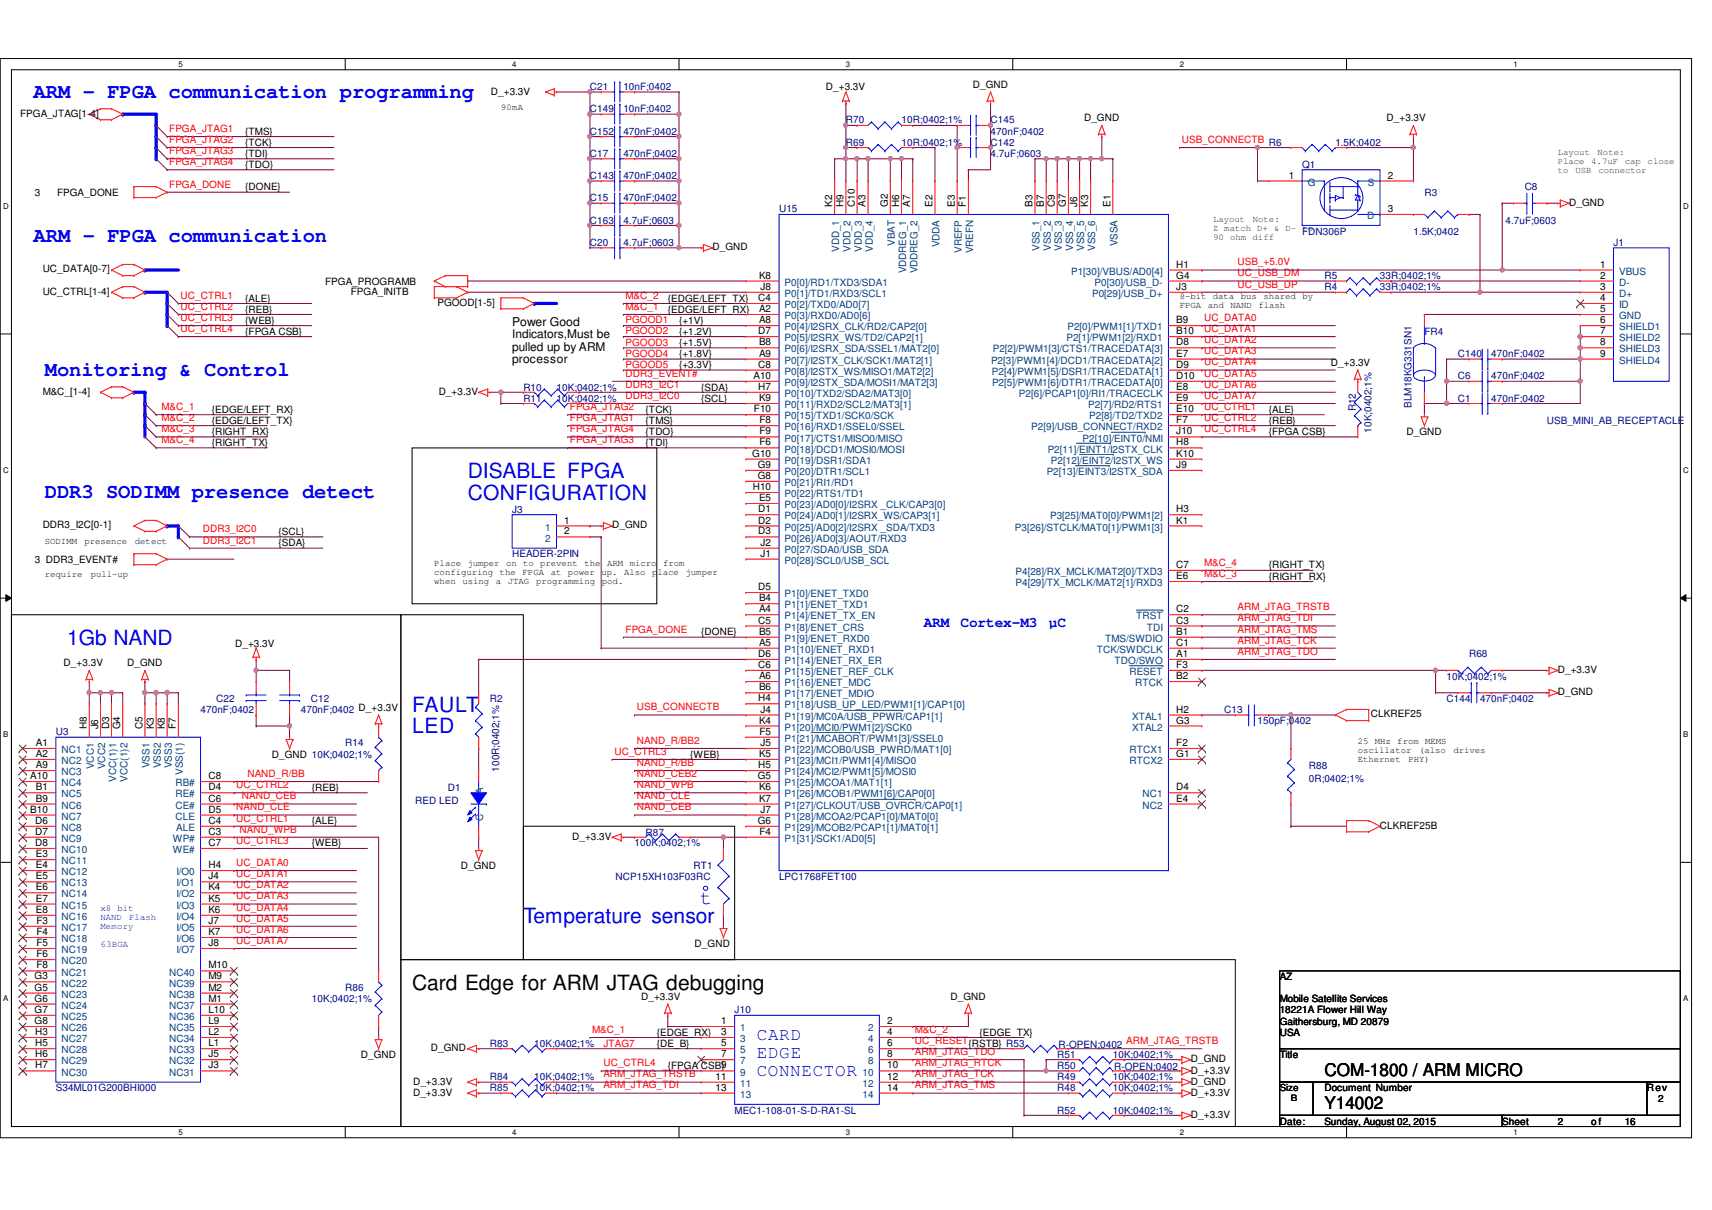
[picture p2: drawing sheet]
<svg xmlns="http://www.w3.org/2000/svg" width="297mm" height="210mm" viewBox="0 0 297 210" stroke-linecap="round" stroke-linejoin="round" font-family="sans-serif">
<defs><g id="words">
<g font-size="3.6" fill="#00f">
<text x="5.8" y="17">ARM - FPGA communication programming</text>
<text x="5.8" y="42">ARM - FPGA communication</text>
<text x="7.8" y="65.2">Monitoring &amp; Control</text>
<text x="81.1" y="82.9">DISABLE FPGA</text>
<text x="7.8" y="86.4">DDR3 SODIMM presence detect</text>
<text x="81.1" y="86.7">CONFIGURATION</text>
<text x="11.6" y="111.9">1Gb NAND</text>
<text x="71.5" y="123.5">FAULT</text>
<text x="71.5" y="127.3">LED</text>
<text x="90.8" y="160.1">Temperature sensor</text>
</g>
<text font-size="3.6" x="71.5" y="171.7">Card Edge for ARM JTAG debugging</text>
<text font-size="3.5" fill="#00f" x="121.5" y="156.9">t</text>
<g font-size="3" fill="#00f">
<text x="131.3" y="180.6">CARD</text>
<text x="131.3" y="183.6">EDGE</text>
<text x="131.3" y="186.6">CONNECTOR</text>
</g>
<g font-size="3">
<text x="229.8" y="186.6">COM-1800 / ARM MICRO</text>
<text x="229.8" y="192.4">Y14002</text>
</g>
<g font-size="2.5" fill="#00f">
<text x="160.3" y="108.8">ARM</text>
<text x="166.7" y="108.8">Cortex-M3</text>
<text x="182" y="108.8">µC</text>
</g>
<g font-size="2.1">
<text x="88.9" y="56.5">Power Good</text>
<text x="88.9" y="58.7">Indicators,Must be</text>
<text x="88.9" y="60.8">pulled up by ARM</text>
<text x="88.9" y="63">processor</text>
</g>
<g font-size="1.7">
<text x="85.2" y="16.4">D_+3.3V</text>
<text x="143.3" y="15.7">D_+3.3V</text>
<text x="168.8" y="15.2">D_GND</text>
<text x="3.5" y="20.3">FPGA_JTAG[1-4]</text>
<text x="42.5" y="23.4">{TMS}</text>
<text x="188.1" y="21">D_GND</text>
<text x="240.6" y="21">D_+3.3V</text>
<text x="42.5" y="25.3">{TCK}</text>
<text x="42.5" y="27.2">{TDI}</text>
<text x="42.5" y="29.2">{TDO}</text>
<text x="6.1" y="34">3</text>
<text x="9.9" y="34">FPGA_DONE</text>
<text x="42.5" y="33">{DONE}</text>
<text x="144.4" y="35.9" transform="rotate(-90 144.4 35.9)">K2</text>
<text x="146.3" y="35.9" transform="rotate(-90 146.3 35.9)">H9</text>
<text x="148.3" y="35.9" transform="rotate(-90 148.3 35.9)">C10</text>
<text x="150.2" y="35.9" transform="rotate(-90 150.2 35.9)">A3</text>
<text x="154" y="35.9" transform="rotate(-90 154 35.9)">G2</text>
<text x="156" y="35.9" transform="rotate(-90 156 35.9)">H6</text>
<text x="157.9" y="35.9" transform="rotate(-90 157.9 35.9)">A7</text>
<text x="161.8" y="35.9" transform="rotate(-90 161.8 35.9)">E2</text>
<text x="165.6" y="35.9" transform="rotate(-90 165.6 35.9)">E3</text>
<text x="167.6" y="35.9" transform="rotate(-90 167.6 35.9)">F1</text>
<text x="179.2" y="35.9" transform="rotate(-90 179.2 35.9)">B3</text>
<text x="181.1" y="35.9" transform="rotate(-90 181.1 35.9)">B7</text>
<text x="183" y="35.9" transform="rotate(-90 183 35.9)">C9</text>
<text x="185" y="35.9" transform="rotate(-90 185 35.9)">G7</text>
<text x="186.9" y="35.9" transform="rotate(-90 186.9 35.9)">J6</text>
<text x="188.8" y="35.9" transform="rotate(-90 188.8 35.9)">K3</text>
<text x="192.7" y="35.9" transform="rotate(-90 192.7 35.9)">E1</text>
<text x="223.6" y="31">1</text>
<text x="240.8" y="31">2</text>
<text x="272.2" y="35.7">D_GND</text>
<text x="240.8" y="36.8">3</text>
<text x="7.4" y="47.3">UC_DATA[0-7]</text>
<text x="123.6" y="43.4">D_GND</text>
<text x="204.1" y="46.4">H1</text>
<text x="277.6" y="46.4">1</text>
<text x="7.4" y="51.2">UC_CTRL[1-4]</text>
<text x="42.5" y="52.3">{ALE}</text>
<text x="56.4" y="49.4">FPGA_PROGRAMB</text>
<text x="60.9" y="51.2">FPGA_INITB</text>
<text x="75.9" y="53.1">PGOOD[1-5]</text>
<text x="115.9" y="52.3">{EDGE/LEFT_TX}</text>
<text x="131.6" y="52.2">C4</text>
<text x="131.7" y="48.3">K8</text>
<text x="131.9" y="50.3">J8</text>
<text x="204.1" y="50.3">J3</text>
<text x="204.1" y="48.3">G4</text>
<text x="277.6" y="48.3">2</text>
<text x="277.6" y="50.3">3</text>
<text x="277.6" y="52.2">4</text>
<text x="42.5" y="54.3">{REB}</text>
<text x="42.5" y="58.1">{FPGA CSB}</text>
<text x="42.5" y="56.2">{WEB}</text>
<text x="115.9" y="54.3">{EDGE/LEFT_RX}</text>
<text x="117.8" y="56.2">{+1V}</text>
<text x="117.8" y="58.1">{+1.2V}</text>
<text x="131.6" y="58">D7</text>
<text x="131.7" y="54.1">A2</text>
<text x="131.7" y="59.9">B8</text>
<text x="131.7" y="56.1">A8</text>
<text x="204.1" y="56.1">B9</text>
<text x="204.1" y="58">B10</text>
<text x="204.1" y="59.9">D8</text>
<text x="277.6" y="54.1">5</text>
<text x="277.6" y="56.1">6</text>
<text x="277.6" y="58">7</text>
<text x="277.6" y="59.9">8</text>
<text x="117.8" y="60">{+1.5V}</text>
<text x="117.8" y="62">{+1.8V}</text>
<text x="117.8" y="63.9">{+3.3V}</text>
<text x="130.7" y="65.7">A10</text>
<text x="131.6" y="63.8">C8</text>
<text x="131.7" y="61.9">A9</text>
<text x="204.1" y="61.9">E7</text>
<text x="204.1" y="63.8">D9</text>
<text x="204.1" y="65.7">D10</text>
<text x="230.9" y="63.5">D_+3.3V</text>
<text x="277.6" y="61.9">9</text>
<text x="7.4" y="68.5">M&amp;C_[1-4]</text>
<text x="36.7" y="71.6">{EDGE/LEFT_RX}</text>
<text x="76.1" y="68.5">D_+3.3V</text>
<text x="112" y="71.6">{TCK}</text>
<text x="121.7" y="69.7">{SCL}</text>
<text x="121.7" y="67.8">{SDA}</text>
<text x="130.8" y="71.5">F10</text>
<text x="131.6" y="67.6">H7</text>
<text x="131.7" y="69.6">K9</text>
<text x="204.1" y="67.6">E8</text>
<text x="204.1" y="69.6">E9</text>
<text x="204.1" y="71.5">E10</text>
<text x="220.1" y="71.6">{ALE}</text>
<text x="36.7" y="73.6">{EDGE/LEFT_TX}</text>
<text x="36.7" y="75.5">{RIGHT_RX}</text>
<text x="36.7" y="77.4">{RIGHT_TX}</text>
<text x="112" y="73.6">{TMS}</text>
<text x="112" y="77.4">{TDI}</text>
<text x="112" y="75.5">{TDO}</text>
<text x="131.8" y="73.4">F8</text>
<text x="131.8" y="75.4">F9</text>
<text x="131.8" y="77.3">F6</text>
<text x="204.1" y="73.4">F7</text>
<text x="204.1" y="75.4">J10</text>
<text x="204.1" y="77.3">H8</text>
<text x="220.1" y="75.5">{FPGA CSB}</text>
<text x="220.1" y="73.6">{REB}</text>
<text x="244" y="75.5">D_GND</text>
<text x="130.5" y="79.2">G10</text>
<text x="131.5" y="81.2">G9</text>
<text x="131.5" y="83.1">G8</text>
<text x="204.1" y="79.2">K10</text>
<text x="204.1" y="81.2">J9</text>
<text x="130.6" y="85">H10</text>
<text x="131.6" y="88.9">D1</text>
<text x="131.7" y="87">E5</text>
<text x="204.1" y="88.9">H3</text>
<text x="7.4" y="91.7">DDR3_I2C[0-1]</text>
<text x="48.3" y="92.9">{SCL}</text>
<text x="48.3" y="94.8">{SDA}</text>
<text x="97.9" y="90.8">1</text>
<text x="97.9" y="92.8">2</text>
<text x="106.2" y="91.7">D_GND</text>
<text x="131.6" y="90.8">D2</text>
<text x="131.6" y="92.8">D3</text>
<text x="131.9" y="94.7">J2</text>
<text x="204.1" y="90.8">K1</text>
<text x="6.1" y="97.7">3 DDR3_EVENT#</text>
<text x="131.9" y="96.6">J1</text>
<text x="204.1" y="98.6">C7</text>
<text x="204.1" y="100.5">E6</text>
<text x="220.1" y="98.6">{RIGHT_TX}</text>
<text x="220.1" y="100.6">{RIGHT_RX}</text>
<text x="131.6" y="102.4">D5</text>
<text x="131.7" y="104.4">B4</text>
<text x="131.7" y="106.3">A4</text>
<text x="204.1" y="106.3">C2</text>
<text x="40.8" y="112.4">D_+3.3V</text>
<text x="121.7" y="110.2">{DONE}</text>
<text x="131.6" y="108.2">C5</text>
<text x="131.7" y="110.2">B5</text>
<text x="131.7" y="112.1">A5</text>
<text x="204.1" y="108.2">C3</text>
<text x="204.1" y="110.2">B1</text>
<text x="204.1" y="112.1">C1</text>
<text x="11" y="115.7">D_+3.3V</text>
<text x="22.1" y="115.7">D_GND</text>
<text x="131.6" y="114">D6</text>
<text x="131.6" y="115.9">C6</text>
<text x="131.7" y="117.9">A6</text>
<text x="131.7" y="119.8">B6</text>
<text x="204.1" y="114">A1</text>
<text x="204.1" y="115.9">F3</text>
<text x="204.1" y="117.9">B2</text>
<text x="270.3" y="116.8">D_+3.3V</text>
<text x="131.6" y="121.7">H4</text>
<text x="131.7" y="125.6">K4</text>
<text x="131.9" y="123.7">J4</text>
<text x="204.1" y="123.7">H2</text>
<text x="204.1" y="125.6">G3</text>
<text x="237.9" y="124.5">CLKREF25</text>
<text x="270.3" y="120.6">D_GND</text>
<text x="6.2" y="129.5">A1</text>
<text x="6.2" y="131.4">A2</text>
<text x="15.1" y="126.6" transform="rotate(-90 15.1 126.6)">H8</text>
<text x="17" y="126.6" transform="rotate(-90 17 126.6)">J6</text>
<text x="18.9" y="126.6" transform="rotate(-90 18.9 126.6)">D3</text>
<text x="20.9" y="126.6" transform="rotate(-90 20.9 126.6)">G4</text>
<text x="24.7" y="126.6" transform="rotate(-90 24.7 126.6)">C5</text>
<text x="26.7" y="126.6" transform="rotate(-90 26.7 126.6)">K3</text>
<text x="28.6" y="126.6" transform="rotate(-90 28.6 126.6)">K8</text>
<text x="30.5" y="126.6" transform="rotate(-90 30.5 126.6)">F7</text>
<text x="47.2" y="131.5">D_GND 10K;0402;1%</text>
<text x="119.8" y="131.5">{WEB}</text>
<text x="131.7" y="131.4">K5</text>
<text x="131.8" y="127.5">F5</text>
<text x="131.9" y="129.5">J5</text>
<text x="204.1" y="129.5">F2</text>
<text x="204.1" y="131.4">G1</text>
<text x="5.2" y="135.2">A10</text>
<text x="6.2" y="133.3">A9</text>
<text x="6.2" y="137.2">B1</text>
<text x="36.1" y="137.2">D4</text>
<text x="36.1" y="135.2">C8</text>
<text x="54.1" y="137.2">{REB}</text>
<text x="131.5" y="135.2">G5</text>
<text x="131.6" y="133.3">H5</text>
<text x="131.7" y="137.2">K6</text>
<text x="204.1" y="137.2">D4</text>
<text x="5.2" y="141">B10</text>
<text x="6.1" y="143">D6</text>
<text x="6.2" y="139.1">B9</text>
<text x="36.1" y="141">D5</text>
<text x="36.1" y="143">C4</text>
<text x="36.1" y="139.1">C6</text>
<text x="54.1" y="143">{ALE}</text>
<text x="131.5" y="143">G6</text>
<text x="131.7" y="139.1">K7</text>
<text x="131.9" y="141">J7</text>
<text x="204.1" y="139.1">E4</text>
<text x="239.4" y="143.8">CLKREF25B</text>
<text x="6.1" y="144.9">D7</text>
<text x="6.1" y="146.8">D8</text>
<text x="6.2" y="148.8">E3</text>
<text x="36.1" y="144.9">C3</text>
<text x="36.1" y="146.8">C7</text>
<text x="54.1" y="146.9">{WEB}</text>
<text x="99.3" y="145.8">D_+3.3V</text>
<text x="131.8" y="144.9">F4</text>
<text x="6.2" y="150.7">E4</text>
<text x="6.2" y="152.6">E5</text>
<text x="6.2" y="154.5">E6</text>
<text x="36.1" y="150.7">H4</text>
<text x="36.1" y="152.6">J4</text>
<text x="36.1" y="154.5">K4</text>
<text x="80" y="150.8">D_GND</text>
<text x="6.2" y="156.5">E7</text>
<text x="6.2" y="158.4">E8</text>
<text x="6.3" y="160.3">F3</text>
<text x="36.1" y="156.5">K5</text>
<text x="36.1" y="158.4">K6</text>
<text x="36.1" y="160.3">J7</text>
<text x="6.3" y="162.3">F4</text>
<text x="6.3" y="164.2">F5</text>
<text x="6.3" y="166.1">F6</text>
<text x="36.1" y="162.3">K7</text>
<text x="36.1" y="164.2">J8</text>
<text x="120.5" y="164.3">D_GND</text>
<text x="6" y="170">G3</text>
<text x="6" y="171.9">G5</text>
<text x="6" y="173.8">G6</text>
<text x="6.3" y="168.1">F8</text>
<text x="36.1" y="173.8">M1</text>
<text x="36.1" y="171.9">M2</text>
<text x="36.1" y="170">M9</text>
<text x="36.1" y="168.1">M10</text>
<text x="111.2" y="173.6">D_+3.3V</text>
<text x="164.9" y="173.6">D_GND</text>
<text x="222" y="170.1">AZ</text>
<text x="222" y="173.9">Mobile Satellite Services</text>
<text x="6" y="175.8">G7</text>
<text x="6" y="177.7">G8</text>
<text x="6.1" y="179.6">H3</text>
<text x="36.1" y="179.6">L2</text>
<text x="36.1" y="177.7">L9</text>
<text x="36.1" y="175.8">L10</text>
<text x="114" y="179.7">{EDGE_RX}</text>
<text x="125.1" y="177.7">1</text>
<text x="125.1" y="179.6">3</text>
<text x="153.9" y="177.7">2</text>
<text x="153.9" y="179.6">4</text>
<text x="169.9" y="179.7">{EDGE_TX}</text>
<text x="222" y="175.9">18221A Flower Hill Way</text>
<text x="222" y="177.8">Gaithersburg, MD 20879</text>
<text x="222" y="179.7">USA</text>
<text x="6.1" y="181.6">H5</text>
<text x="6.1" y="183.5">H6</text>
<text x="6.1" y="185.4">H7</text>
<text x="36.1" y="185.4">J3</text>
<text x="36.1" y="183.5">J5</text>
<text x="36.1" y="181.6">L1</text>
<text x="62.6" y="183.6">D_GND</text>
<text x="74.8" y="182.4">D_GND</text>
<text x="114" y="181.7">{DE_B}</text>
<text x="115.9" y="185.5">{FPGA CSB}9</text>
<text x="125.1" y="181.6">5</text>
<text x="125.1" y="183.5">7</text>
<text x="153.9" y="181.6">6</text>
<text x="153.9" y="183.5">8</text>
<text x="153.9" y="185.4">10</text>
<text x="168" y="181.7">{RSTB} R53</text>
<text x="206.6" y="184.4">D_GND</text>
<text x="222" y="183.6">Title</text>
<text x="71.7" y="188.2">D_+3.3V</text>
<text x="71.7" y="190.2">D_+3.3V</text>
<text x="124.2" y="187.4">11</text>
<text x="124.2" y="189.3">13</text>
<text x="153.9" y="187.4">12</text>
<text x="153.9" y="189.3">14</text>
<text x="206.6" y="186.3">D_+3.3V</text>
<text x="206.6" y="190.2">D_+3.3V</text>
<text x="206.6" y="188.2">D_GND</text>
<text x="222" y="189.3">Size</text>
<text x="229.8" y="189.4">Document Number</text>
<text x="285.7" y="189.4">Rev</text>
<text x="287.7" y="191.3">2</text>
<text x="206.6" y="194">D_+3.3V</text>
<text x="222" y="195.2">Date:</text>
<text x="229.8" y="195.2">Sunday, August 02, 2015</text>
<text x="260.6" y="195.2">Sheet</text>
<text x="270.3" y="195.2">2</text>
<text x="276.1" y="195.2">of</text>
<text x="281.9" y="195.2">16</text>
</g>
<g font-size="1.7" fill="#000080">
<text x="102.4" y="15.7">C21</text>
<text x="108.2" y="15.7">10nF;0402</text>
<text x="102.4" y="19.5">C149</text>
<text x="102.4" y="23.4">C152</text>
<text x="108.2" y="19.5">10nF;0402</text>
<text x="108.2" y="23.4">470nF;0402</text>
<text x="146.8" y="21.4">R70</text>
<text x="156.4" y="21.4">10R;0402;1%</text>
<text x="171.9" y="21.4">C145</text>
<text x="171.9" y="23.4">470nF;0402</text>
<text x="102.4" y="27.2">C17</text>
<text x="108.2" y="27.2">470nF;0402</text>
<text x="146.8" y="25.3">R69</text>
<text x="156.4" y="25.3">10R;0402;1%</text>
<text x="171.9" y="25.3">C142</text>
<text x="171.9" y="27.2">4.7uF;0603</text>
<text x="220.1" y="25.3">R6</text>
<text x="225.9" y="29.2">Q1</text>
<text x="231.7" y="25.3">1.5K;0402</text>
<text x="102.4" y="31.1">C143</text>
<text x="102.4" y="35">C15</text>
<text x="108.2" y="31.1">470nF;0402</text>
<text x="108.2" y="35">470nF;0402</text>
<text x="247.1" y="34">R3</text>
<text x="264.5" y="33">C8</text>
<text x="102.4" y="38.8">C163</text>
<text x="108.2" y="38.8">4.7uF;0603</text>
<text x="135.2" y="36.9">U15</text>
<text x="225.9" y="40.7">FDN306P</text>
<text x="245.2" y="40.7">1.5K;0402</text>
<text x="261.2" y="38.8">4.7uF;0603</text>
<text x="102.4" y="42.7">C20</text>
<text x="108.2" y="42.7">4.7uF;0603</text>
<text x="279.9" y="42.7">J1</text>
<text x="229.8" y="48.5">R5</text>
<text x="229.8" y="50.4">R4</text>
<text x="239.4" y="48.5">33R;0402;1%</text>
<text x="239.4" y="50.4">33R;0402;1%</text>
<text x="247.1" y="58.1">FR4</text>
<text x="252.9" y="65.8">C6</text>
<text x="252.9" y="62">C140</text>
<text x="258.7" y="65.8">470nF;0402</text>
<text x="258.7" y="62">470nF;0402</text>
<text x="90.8" y="69.7">R11</text>
<text x="90.8" y="67.8">R10</text>
<text x="96.6" y="69.7">10K;0402;1%</text>
<text x="96.6" y="67.8">10K;0402;1%</text>
<text x="235.2" y="71.4" transform="rotate(-90 235.2 71.4)">R12</text>
<text x="244.9" y="70.8" transform="rotate(-90 244.9 70.8)">BLM18KG331SN1</text>
<text x="252.9" y="69.7">C1</text>
<text x="258.7" y="69.7">470nF;0402</text>
<text x="238" y="75.1" transform="rotate(-90 238 75.1)">10K;0402;1%</text>
<text x="268.4" y="73.6">USB_MINI_AB_RECEPTACLE</text>
<text x="88.9" y="89">J3</text>
<text x="88.9" y="96.7">HEADER-2PIN</text>
<text x="251" y="117.9">10K;0402;1%</text>
<text x="254.9" y="114.1">R68</text>
<text x="34.8" y="123.7">470nF;0402</text>
<text x="37.5" y="121.8">C22</text>
<text x="52.2" y="123.7">470nF;0402 D_+3.3V</text>
<text x="53.9" y="121.8">C12</text>
<text x="85" y="121.8">R2</text>
<text x="212.4" y="123.7">C13</text>
<text x="218.2" y="125.7">150pF;0402</text>
<text x="251" y="121.8">C144</text>
<text x="256.8" y="121.8">470nF;0402</text>
<text x="9.7" y="127.6">U3</text>
<text x="59.9" y="129.5">R14</text>
<text x="77.7" y="137.2">D1</text>
<text x="86.6" y="133.9" transform="rotate(-90 86.6 133.9)">100R;0402;1%</text>
<text x="227.1" y="133.4">R88</text>
<text x="227.1" y="135.7">0R;0402;1%</text>
<text x="72" y="139.6">RED LED</text>
<text x="110.1" y="146.9">100K;0402;1%</text>
<text x="112" y="145">R87</text>
<text x="106.8" y="152.7">NCP15XH103F03RC</text>
<text x="120.3" y="150.8">RT1</text>
<text x="135.2" y="152.7">LPC1768FET100</text>
<text x="54.1" y="173.9">10K;0402;1%</text>
<text x="59.9" y="172">R86</text>
<text x="127.5" y="175.9">J10</text>
<text x="85" y="181.7">R83</text>
<text x="92.7" y="181.7">10K;0402;1%</text>
<text x="183.4" y="185.5">R50</text>
<text x="183.4" y="183.6">R51</text>
<text x="183.6" y="181.9">R-OPEN;0402</text>
<text x="193.1" y="183.6">10K;0402;1%</text>
<text x="193.3" y="185.7">R-OPEN;0402</text>
<text x="9.7" y="189.4">S34ML01G200BHI000</text>
<text x="85" y="189.4">R85</text>
<text x="85" y="187.5">R84</text>
<text x="92.7" y="189.4">10K;0402;1%</text>
<text x="92.7" y="187.5">10K;0402;1%</text>
<text x="183.4" y="189.4">R48</text>
<text x="183.4" y="187.5">R49</text>
<text x="193.1" y="189.4">10K;0402;1%</text>
<text x="193.1" y="187.5">10K;0402;1%</text>
<text x="127.5" y="193.3">MEC1-108-01-S-D-RA1-SL</text>
<text x="183.4" y="193.3">R52</text>
<text x="193.1" y="193.3">10K;0402;1%</text>
</g>
<g font-size="1.7" fill="#f00">
<text x="29.4" y="22.9">FPGA_JTAG1</text>
<text x="29.4" y="24.8">FPGA_JTAG2</text>
<text x="29.4" y="26.8">FPGA_JTAG3</text>
<text x="29.4" y="28.7">FPGA_JTAG4</text>
<text x="205.1" y="24.8">USB_CONNECTB</text>
<text x="29.4" y="32.6">FPGA_DONE</text>
<text x="214.7" y="48">UC_USB_DM</text>
<text x="214.7" y="46.1">USB_+5.0V</text>
<text x="31.3" y="53.8">UC_CTRL2</text>
<text x="31.3" y="51.9">UC_CTRL1</text>
<text x="108.5" y="53.8">M&amp;C_1</text>
<text x="108.5" y="51.9">M&amp;C_2</text>
<text x="214.7" y="49.9">UC_USB_DP</text>
<text x="31.3" y="57.6">UC_CTRL4</text>
<text x="31.3" y="55.7">UC_CTRL3</text>
<text x="108.5" y="60">PGOOD3</text>
<text x="108.5" y="56.1">PGOOD1</text>
<text x="108.5" y="58">PGOOD2</text>
<text x="208.9" y="59.6">UC_DATA2</text>
<text x="208.9" y="57.6">UC_DATA1</text>
<text x="208.9" y="55.7">UC_DATA0</text>
<text x="108.5" y="61.9">PGOOD4</text>
<text x="108.5" y="63.8">PGOOD5</text>
<text x="108.5" y="65.4">DDR3_EVENT#</text>
<text x="208.9" y="65.4">UC_DATA5</text>
<text x="208.9" y="61.5">UC_DATA3</text>
<text x="208.9" y="63.4">UC_DATA4</text>
<text x="28" y="71.2">M&amp;C_1</text>
<text x="98.9" y="71.2">FPGA_JTAG2</text>
<text x="108.5" y="69.2">DDR3_I2C0</text>
<text x="108.5" y="67.3">DDR3_I2C1</text>
<text x="208.9" y="69.2">UC_DATA7</text>
<text x="208.9" y="67.3">UC_DATA6</text>
<text x="208.9" y="71.2">UC_CTRL1</text>
<text x="28" y="73.1">M&amp;C_2</text>
<text x="28" y="75">M&amp;C_3</text>
<text x="28" y="76.9">M&amp;C_4</text>
<text x="98.9" y="73.1">FPGA_JTAG1</text>
<text x="98.9" y="76.9">FPGA_JTAG3</text>
<text x="98.9" y="75">FPGA_JTAG4</text>
<text x="208.9" y="75">UC_CTRL4</text>
<text x="208.9" y="73.1">UC_CTRL2</text>
<text x="35.2" y="92.4">DDR3_I2C0</text>
<text x="35.2" y="94.3">DDR3_I2C1</text>
<text x="208.9" y="98.2">M&amp;C_4</text>
<text x="208.9" y="100.1">M&amp;C_3</text>
<text x="214.7" y="105.9">ARM_JTAG_TRSTB</text>
<text x="214.7" y="107.8">ARM_JTAG_TDI</text>
<text x="108.5" y="109.8">FPGA_DONE</text>
<text x="214.7" y="111.7">ARM_JTAG_TCK</text>
<text x="214.7" y="109.8">ARM_JTAG_TMS</text>
<text x="214.7" y="113.6">ARM_JTAG_TDO</text>
<text x="110.5" y="123.3">USB_CONNECTB</text>
<text x="106.6" y="131">UC_CTRL3</text>
<text x="110.5" y="129.1">NAND_R/BB2</text>
<text x="41" y="136.8">UC_CTRL2</text>
<text x="42.9" y="134.8">NAND_R/BB</text>
<text x="110.5" y="132.9">NAND_R/BB</text>
<text x="110.5" y="134.8">NAND_CEB2</text>
<text x="110.5" y="136.8">NAND_WPB</text>
<text x="41" y="140.6">NAND_CLE</text>
<text x="41" y="142.6">UC_CTRL1</text>
<text x="41.9" y="138.7">NAND_CEB</text>
<text x="110.5" y="138.7">NAND_CLE</text>
<text x="110.5" y="140.6">NAND_CEB</text>
<text x="41" y="146.4">UC_CTRL3</text>
<text x="41.6" y="144.5">NAND_WPB</text>
<text x="41" y="154.1">UC_DATA2</text>
<text x="41" y="152.2">UC_DATA1</text>
<text x="41" y="150.3">UC_DATA0</text>
<text x="41" y="159.9">UC_DATA5</text>
<text x="41" y="161.9">UC_DATA6</text>
<text x="41" y="156.1">UC_DATA3</text>
<text x="41" y="158">UC_DATA4</text>
<text x="41" y="163.8">UC_DATA7</text>
<text x="102.7" y="179.2">M&amp;C_1</text>
<text x="158.7" y="179.2">M&amp;C_2</text>
<text x="104.7" y="181.6">JTAG7</text>
<text x="104.7" y="185">UC_CTRL4</text>
<text x="158.7" y="183.1">ARM_JTAG_TDO</text>
<text x="158.7" y="185">ARM_JTAG_RTCK</text>
<text x="158.7" y="181.2">UC_RESET</text>
<text x="195.4" y="181.2">ARM_JTAG_TRSTB</text>
<text x="104.7" y="187">ARM_JTAG_TRSTB</text>
<text x="104.7" y="188.9">ARM_JTAG_TDI</text>
<text x="158.7" y="188.9">ARM_JTAG_TMS</text>
<text x="158.7" y="187">ARM_JTAG_TCK</text>
</g>
<g font-size="1.7" fill="#004080">
<text x="226.9" y="32.2">G</text>
<text x="237.3" y="32.2">S</text>
<text x="237.2" y="38">D</text>
<text x="145.6" y="43.7" transform="rotate(-90 145.6 43.7)">VDD_1</text>
<text x="147.6" y="43.7" transform="rotate(-90 147.6 43.7)">VDD_2</text>
<text x="149.5" y="43.7" transform="rotate(-90 149.5 43.7)">VDD_3</text>
<text x="151.4" y="43.7" transform="rotate(-90 151.4 43.7)">VDD_4</text>
<text x="155.3" y="42.7" transform="rotate(-90 155.3 42.7)">VBAT</text>
<text x="157.2" y="47.5" transform="rotate(-90 157.2 47.5)">VDDREG_1</text>
<text x="159.2" y="47.5" transform="rotate(-90 159.2 47.5)">VDDREG_2</text>
<text x="163" y="42.9" transform="rotate(-90 163 42.9)">VDDA</text>
<text x="166.9" y="43.9" transform="rotate(-90 166.9 43.9)">VREFP</text>
<text x="168.8" y="44" transform="rotate(-90 168.8 44)">VREFN</text>
<text x="180.4" y="43.6" transform="rotate(-90 180.4 43.6)">VSS_1</text>
<text x="182.3" y="43.6" transform="rotate(-90 182.3 43.6)">VSS_2</text>
<text x="184.2" y="43.6" transform="rotate(-90 184.2 43.6)">VSS_3</text>
<text x="185.8" y="47.7">P1[30]/VBUS/AD0[4]</text>
<text x="186.2" y="43.6" transform="rotate(-90 186.2 43.6)">VSS_4</text>
<text x="188.1" y="43.6" transform="rotate(-90 188.1 43.6)">VSS_5</text>
<text x="190" y="43.6" transform="rotate(-90 190 43.6)">VSS_6</text>
<text x="193.9" y="42.8" transform="rotate(-90 193.9 42.8)">VSSA</text>
<text x="280.9" y="47.7">VBUS</text>
<text x="136.1" y="49.6">P0[0]/RD1/TXD3/SDA1</text>
<text x="136.1" y="51.5">P0[1]/TD1/RXD3/SCL1</text>
<text x="136.1" y="53.5">P0[2]/TXD0/AD0[7]</text>
<text x="189.5" y="51.5">P0[29]/USB_D+</text>
<text x="189.9" y="49.6">P0[30]/USB_D-</text>
<text x="280.9" y="49.6">D-</text>
<text x="280.9" y="51.5">D+</text>
<text x="280.9" y="53.5">ID</text>
<text x="136.1" y="55.4">P0[3]/RXD0/AD0[6]</text>
<text x="136.1" y="57.3">P0[4]/I2SRX_CLK/RD2/CAP2[0]</text>
<text x="136.1" y="59.2">P0[5]/I2SRX_WS/TD2/CAP2[1]</text>
<text x="185" y="59.2">P2[1]/PWM1[2]/RXD1</text>
<text x="185.2" y="57.3">P2[0]/PWM1[1]/TXD1</text>
<text x="280.9" y="55.4">GND</text>
<text x="280.9" y="57.3">SHIELD1</text>
<text x="280.9" y="59.2">SHIELD2</text>
<text x="136.1" y="61.2">P0[6]/I2SRX_SDA/SSEL1/MAT2[0]</text>
<text x="136.1" y="63.1">P0[7]/I2STX_CLK/SCK1/MAT2[1]</text>
<text x="136.1" y="65">P0[8]/I2STX_WS/MISO1/MAT2[2]</text>
<text x="172" y="63.1">P2[3]/PWM1[4]/DCD1/TRACEDATA[2]</text>
<text x="172.1" y="65">P2[4]/PWM1[5]/DSR1/TRACEDATA[1]</text>
<text x="172.3" y="61.2">P2[2]/PWM1[3]/CTS1/TRACEDATA[3]</text>
<text x="280.9" y="61.2">SHIELD3</text>
<text x="280.9" y="63.1">SHIELD4</text>
<text x="136.1" y="67">P0[9]/I2STX_SDA/MOSI1/MAT2[3]</text>
<text x="136.1" y="68.9">P0[10]/TXD2/SDA2/MAT3[0]</text>
<text x="136.1" y="70.8">P0[11]/RXD2/SCL2/MAT3[1]</text>
<text x="172.1" y="67">P2[5]/PWM1[6]/DTR1/TRACEDATA[0]</text>
<text x="176.8" y="68.9">P2[6]/PCAP1[0]/RI1/TRACECLK</text>
<text x="188.8" y="70.8">P2[7]/RD2/RTS1</text>
<text x="136.1" y="72.8">P0[15]/TXD1/SCK0/SCK</text>
<text x="136.1" y="74.7">P0[16]/RXD1/SSEL0/SSEL</text>
<text x="136.1" y="76.6">P0[17]/CTS1/MISO0/MISO</text>
<text x="178.9" y="74.7">P2[9]/USB_CONNECT/RXD2</text>
<text x="187.8" y="76.6">P2[10]/EINT0/NMI</text>
<text x="189" y="72.8">P2[8]/TD2/TXD2</text>
<text x="136.1" y="78.5">P0[18]/DCD1/MOSI0/MOSI</text>
<text x="136.1" y="80.5">P0[19]/DSR1/SDA1</text>
<text x="136.1" y="82.4">P0[20]/DTR1/SCL1</text>
<text x="181.6" y="82.4">P2[13]/EINT3/I2STX_SDA</text>
<text x="181.8" y="78.5">P2[11]/EINT1/I2STX_CLK</text>
<text x="182.3" y="80.5">P2[12]/EINT2/I2STX_WS</text>
<text x="136.1" y="86.3">P0[22]/RTS1/TD1</text>
<text x="136.1" y="84.3">P0[21]/RI1/RD1</text>
<text x="136.1" y="88.2">P0[23]/AD0[0]/I2SRX _CLK/CAP3[0]</text>
<text x="94.6" y="92.1">1</text>
<text x="94.6" y="94">2</text>
<text x="136.1" y="92.1">P0[25]/AD0[2]/I2SRX _SDA/TXD3</text>
<text x="136.1" y="94">P0[26]/AD0[3]/AOUT/RXD3</text>
<text x="136.1" y="95.9">P0[27/SDA0/USB_SDA</text>
<text x="136.1" y="90.1">P0[24]/AD0[1]/I2SRX_WS/CAP3[1]</text>
<text x="176.1" y="92.1">P3[26]/STCLK/MAT0[1]/PWM1[3]</text>
<text x="182.2" y="90.1">P3[25]/MAT0[0]/PWM1[2]</text>
<text x="136.1" y="97.8">P0[28]/SCL0/USB_SCL</text>
<text x="176.2" y="99.8">P4[28]/RX_MCLK/MAT2[0]/TXD3</text>
<text x="176.2" y="101.7">P4[29]/TX_MCLK/MAT2[1]/RXD3</text>
<text x="136.1" y="103.6">P1[0]/ENET_TXD0</text>
<text x="136.1" y="105.6">P1[1]/ENET_TXD1</text>
<text x="136.1" y="107.5">P1[4]/ENET_TX_EN</text>
<text x="197.1" y="107.5">TRST</text>
<text x="136.1" y="109.4">P1[8]/ENET_CRS</text>
<text x="136.1" y="111.4">P1[9]/ENET_RXD0</text>
<text x="136.1" y="113.3">P1[10]/ENET_RXD1</text>
<text x="190.3" y="113.3">TCK/SWDCLK</text>
<text x="191.8" y="111.4">TMS/SWDIO</text>
<text x="199" y="109.4">TDI</text>
<text x="136.1" y="115.2">P1[14]/ENET_RX_ER</text>
<text x="136.1" y="117.1">P1[15]/ENET_REF_CLK</text>
<text x="136.1" y="119.1">P1[16]/ENET_MDC</text>
<text x="193.4" y="115.2">TDO/SWO</text>
<text x="196" y="117.1">RESET</text>
<text x="197" y="119.1">RTCK</text>
<text x="136.1" y="122.9">P1[18]/USB_UP_LED/PWM1[1]/CAP1[0]</text>
<text x="136.1" y="124.9">P1[19]/MC0A/USB_PPWR/CAP1[1]</text>
<text x="136.1" y="121">P1[17]/ENET_MDIO</text>
<text x="196.4" y="124.9">XTAL1</text>
<text x="10.7" y="130.7">NC1</text>
<text x="136.1" y="126.8">P1[20]/MCI0/PWM1[2]/SCK0</text>
<text x="136.1" y="130.7">P1[22]/MCOB0/USB_PWRD/MAT1[0]</text>
<text x="136.1" y="128.7">P1[21]/MCABORT/PWM1[3]/SSEL0</text>
<text x="196" y="130.7">RTCX1</text>
<text x="196.4" y="126.8">XTAL2</text>
<text x="10.7" y="132.6">NC2</text>
<text x="10.7" y="134.5">NC3</text>
<text x="10.7" y="136.4">NC4</text>
<text x="16.3" y="133.5" transform="rotate(-90 16.3 133.5)">VCC1</text>
<text x="18.2" y="133.5" transform="rotate(-90 18.2 133.5)">VCC2</text>
<text x="20.1" y="135.6" transform="rotate(-90 20.1 135.6)">VCC(1)1</text>
<text x="22.1" y="135.6" transform="rotate(-90 22.1 135.6)">VCC(1)2</text>
<text x="25.9" y="133.3" transform="rotate(-90 25.9 133.3)">VSS1</text>
<text x="27.9" y="133.3" transform="rotate(-90 27.9 133.3)">VSS2</text>
<text x="29.8" y="133.3" transform="rotate(-90 29.8 133.3)">VSS3</text>
<text x="30.4" y="136.4">RB#</text>
<text x="31.7" y="134.5" transform="rotate(-90 31.7 134.5)">VSS(1)</text>
<text x="83.9" y="137.8" transform="rotate(-90 83.9 137.8)">A</text>
<text x="136.1" y="132.6">P1[23]/MCI1/PWM1[4]/MISO0</text>
<text x="136.1" y="134.5">P1[24]/MCI2/PWM1[5]/MOSI0</text>
<text x="136.1" y="136.4">P1[25]/MCOA1/MAT1[1]</text>
<text x="196" y="132.6">RTCX2</text>
<text x="10.7" y="138.4">NC5</text>
<text x="10.7" y="140.3">NC6</text>
<text x="10.7" y="142.2">NC7</text>
<text x="30.4" y="142.2">CLE</text>
<text x="30.4" y="140.3">CE#</text>
<text x="30.4" y="138.4">RE#</text>
<text x="83.9" y="142.4" transform="rotate(-90 83.9 142.4)">C</text>
<text x="136.1" y="138.4">P1[26]/MCOB1/PWM1[6]/CAP0[0]</text>
<text x="136.1" y="142.2">P1[28]/MCOA2/PCAP1[0]/MAT0[0]</text>
<text x="136.1" y="140.3">P1[27]/CLKOUT/USB_OVRCR/CAP0[1]</text>
<text x="198.2" y="138.4">NC1</text>
<text x="198.2" y="140.3">NC2</text>
<text x="10.7" y="144.2">NC8</text>
<text x="10.7" y="146.1">NC9</text>
<text x="10.7" y="148">NC10</text>
<text x="10.7" y="150">NC11</text>
<text x="30" y="146.1">WP#</text>
<text x="30" y="148">WE#</text>
<text x="30.6" y="144.2">ALE</text>
<text x="136.1" y="144.2">P1[29]/MCOB2/PCAP1[1]/MAT0[1]</text>
<text x="136.1" y="146.1">P1[31]/SCK1/AD0[5]</text>
<text x="10.7" y="151.9">NC12</text>
<text x="10.7" y="153.8">NC13</text>
<text x="10.7" y="155.7">NC14</text>
<text x="30.6" y="151.9">I/O0</text>
<text x="30.6" y="153.8">I/O1</text>
<text x="30.6" y="155.7">I/O2</text>
<text x="10.7" y="157.7">NC15</text>
<text x="10.7" y="159.6">NC16</text>
<text x="10.7" y="161.5">NC17</text>
<text x="30.6" y="157.7">I/O3</text>
<text x="30.6" y="159.6">I/O4</text>
<text x="30.6" y="161.5">I/O5</text>
<text x="10.7" y="163.5">NC18</text>
<text x="10.7" y="165.4">NC19</text>
<text x="10.7" y="167.3">NC20</text>
<text x="30.6" y="163.5">I/O6</text>
<text x="30.6" y="165.4">I/O7</text>
<text x="10.7" y="169.3">NC21</text>
<text x="10.7" y="171.2">NC22</text>
<text x="10.7" y="173.1">NC23</text>
<text x="29.3" y="173.1">NC38</text>
<text x="29.3" y="171.2">NC39</text>
<text x="29.3" y="169.3">NC40</text>
<text x="10.7" y="175">NC24</text>
<text x="10.7" y="177">NC25</text>
<text x="10.7" y="178.9">NC26</text>
<text x="29.3" y="178.9">NC35</text>
<text x="29.3" y="177">NC36</text>
<text x="29.3" y="175">NC37</text>
<text x="128.4" y="178.9">1</text>
<text x="150.6" y="178.9">2</text>
<text x="10.7" y="180.8">NC27</text>
<text x="10.7" y="182.8">NC28</text>
<text x="10.7" y="184.7">NC29</text>
<text x="29.3" y="184.7">NC32</text>
<text x="29.3" y="182.8">NC33</text>
<text x="29.3" y="180.8">NC34</text>
<text x="128.4" y="180.8">3</text>
<text x="128.4" y="182.8">5</text>
<text x="128.4" y="184.7">7</text>
<text x="150.6" y="180.8">4</text>
<text x="150.6" y="182.8">6</text>
<text x="150.6" y="184.7">8</text>
<text x="10.7" y="186.6">NC30</text>
<text x="29.3" y="186.6">NC31</text>
<text x="128.4" y="186.6">9</text>
<text x="128.4" y="188.6">11</text>
<text x="128.4" y="190.5">13</text>
<text x="149.6" y="186.6">10</text>
<text x="149.6" y="188.6">12</text>
<text x="149.6" y="190.5">14</text>
</g>
<g font-size="1.6">
<text x="86.9" y="19.1">90mA</text>
<text x="204.7" y="51.9">8-bit data</text>
<text x="204.7" y="53.5">FPGA</text>
<text x="209.5" y="53.5">and</text>
<text x="213.5" y="53.5">NAND</text>
<text x="215.3" y="51.9">bus</text>
<text x="218.4" y="53.5">flash</text>
<text x="219.2" y="51.9">shared</text>
<text x="226" y="51.9">by</text>
<text x="7.8" y="94.4">SODIMM</text>
<text x="14.6" y="94.4">presence</text>
<text x="23.4" y="94.4">detect</text>
<text x="7.8" y="100.2">require</text>
<text x="15.7" y="100.2">pull-up</text>
<text x="75.4" y="98.3">Place jumper on to prevent</text>
<text x="75.4" y="99.8">configuring</text>
<text x="75.4" y="101.4">when</text>
<text x="80.2" y="101.4">using</text>
<text x="86" y="101.4">a</text>
<text x="86.7" y="99.8">the</text>
<text x="88.1" y="101.4">JTAG</text>
<text x="90.7" y="99.8">FPGA</text>
<text x="93" y="101.4">programming</text>
<text x="95.5" y="99.8">at</text>
<text x="98.5" y="99.8">power</text>
<text x="101.4" y="98.3">the</text>
<text x="104.3" y="99.8">up.</text>
<text x="104.4" y="101.4">pod.</text>
<text x="105.3" y="98.3">ARM</text>
<text x="108.3" y="99.8">Also</text>
<text x="109.3" y="98.3">micro</text>
<text x="113.2" y="99.8">place</text>
<text x="115.1" y="98.3">from</text>
<text x="119" y="99.8">jumper</text>
<text x="235.6" y="129.2">25 MHz from MEMS</text>
<text x="235.6" y="130.7">oscillator</text>
<text x="246.2" y="130.7">(also</text>
<text x="252.2" y="130.7">drives</text>
<text x="235.6" y="132.3">Ethernet</text>
<text x="244.4" y="132.3">PHY)</text>
</g>
<g font-size="1.6" fill="#008000">
<text x="270.3" y="26.8">Layout</text>
<text x="270.3" y="28.4">Place</text>
<text x="270.3" y="30">to</text>
<text x="273.3" y="30">USB</text>
<text x="276.1" y="28.4">4.7uF</text>
<text x="277.2" y="26.8">Note:</text>
<text x="277.3" y="30">connector</text>
<text x="281.9" y="28.4">cap</text>
<text x="285.9" y="28.4">close</text>
<text x="210.5" y="38.4">Layout</text>
<text x="210.5" y="40">Z match D+ &amp; D- to</text>
<text x="210.5" y="41.6">90 ohm diff</text>
<text x="217.4" y="38.4">Note:</text>
</g>
<g font-size="1.6" fill="#00f">
<text x="17.4" y="158.1">x8 bit</text>
<text x="17.4" y="159.7">NAND</text>
<text x="17.4" y="161.2">Memory</text>
<text x="22.4" y="159.7">Flash</text>
<text x="17.4" y="164.4">63BGA</text>
</g>
<text font-size="1.5" x="224" y="191.1">B</text>
<g font-size="1.4">
<text x="30.9" y="11.6">5</text>
<text x="88.9" y="11.6">4</text>
<text x="146.8" y="11.6">3</text>
<text x="204.7" y="11.6">2</text>
<text x="262.6" y="11.6">1</text>
<text x=".5" y="36.2">D</text>
<text x="292.1" y="36.2">D</text>
<text x=".5" y="82.1">C</text>
<text x="292.1" y="82.1">C</text>
<text x=".5" y="127.9">B</text>
<text x="292.1" y="127.9">B</text>
<text x=".5" y="173.8">A</text>
<text x="292.1" y="173.8">A</text>
<text x="30.9" y="196.9">5</text>
<text x="88.9" y="196.9">4</text>
<text x="146.8" y="196.9">3</text>
<text x="204.7" y="196.9">2</text>
<text x="262.6" y="196.9">1</text>
</g>
</g></defs>
<path d="M0 10.2h293.5v187.2h-293.5zM2 12.1h289.5v183.4h-289.5z" fill="none" stroke="#000" stroke-width=".17"/>
<g fill="#fff">
<path d="M30.9 10.4h.8v1.5h-.8z"/>
<path d="M30.9 195.7h.8v1.5h-.8z"/>
</g>
<path d="M59.9 10.2v1.9M59.9 195.5v1.9" fill="none" stroke="#000" stroke-width=".17"/>
<g fill="#fff">
<path d="M88.9 10.4h.7v1.5h-.7z"/>
<path d="M88.9 195.7h.7v1.5h-.7z"/>
</g>
<path d="M117.8 10.2v1.9M117.8 195.5v1.9" fill="none" stroke="#000" stroke-width=".17"/>
<g fill="#fff">
<path d="M146.8 10.4h.7v1.5h-.7z"/>
<path d="M146.8 195.7h.7v1.5h-.7z"/>
</g>
<path d="M175.7 10.2v1.9M175.7 195.5v1.9" fill="none" stroke="#000" stroke-width=".17"/>
<g fill="#fff">
<path d="M204.7 10.4h.7v1.5h-.7z"/>
<path d="M204.7 195.7h.7v1.5h-.7z"/>
</g>
<path d="M233.6 10.2v1.9M233.6 195.5v1.9" fill="none" stroke="#000" stroke-width=".17"/>
<g fill="#fff">
<path d="M262.6 10.4h.8v1.5h-.8z"/>
<path d="M262.6 195.7h.8v1.5h-.8z"/>
<path d="M.5 35h1v1.5h-1z"/>
<path d="M292.1 35h.9v1.5h-.9z"/>
<path d="M.5 80.9h1v1.5h-1z"/>
<path d="M292.1 80.9h.9v1.5h-.9z"/>
</g>
<path d="M0 58h2M291.5 58h2" fill="none" stroke="#000" stroke-width=".17"/>
<g fill="#fff">
<path d="M.5 126.7h.9v1.5h-.9z"/>
<path d="M292.1 126.7h.8v1.5h-.8z"/>
</g>
<path d="M0 103.8h2M1 103.2l1 .6-1 .6zM291.5 103.8l1-.6v1.2zM291.5 103.8h2" fill="none" stroke="#000" stroke-width=".17"/>
<path d="M1 103.2l1 .6-1 .6zM291.5 103.8l1-.6v1.2z" fill="#000"/>
<g fill="#fff">
<path d="M.5 172.6h.9v1.5h-.9z"/>
<path d="M292.1 172.6h.8v1.5h-.8z"/>
</g>
<path d="M71.5 77.7h42.5v27.1h-42.5zM2 106.7h67.6v88.8h-67.6zM69.6 106.7h21.2v59.8h-21.2zM0 149.6h2M90.8 143.4h36.7v23.1h-36.7zM291.5 149.6h2M69.6 166.5h144.7v29h-144.7z" fill="none" stroke="#000" stroke-width=".17"/>
<path d="M15.5 118.3h.1M15.5 118.3v1.9M44.4 116.3h.1M44.4 116.3v2M15.5 120.2h.1M15.5 120.2h1.9M29 120.2h.1M29 120.2h1.9" fill="none" stroke="#800040" stroke-width=".17"/>
<circle cx="44.4" cy="116.3" r=".38" fill="#f0f"/>
<circle cx="44.4" cy="116.3" r=".38" fill="none" stroke="#f0f" stroke-width=".17"/>
<path d="M44.4 116.3h.1M44.4 116.3h5.8M50.2 116.3h.1M50.2 116.3v2M44.4 124.1h.1M44.4 126h.1M44.4 124.1v1.9M44.4 126h5.8M50.2 126h.1M50.2 126v1.9" fill="none" stroke="#800040" stroke-width=".17"/>
<circle cx="50.2" cy="126" r=".38" fill="#f0f"/>
<circle cx="50.2" cy="126" r=".38" fill="none" stroke="#f0f" stroke-width=".17"/>
<g fill="none" stroke="#800040" stroke-width=".17">
<path d="M146.8 17.9h.1M146.8 17.9v3.9M146.8 25.6h1.9M148.7 27.6h.1M148.7 25.6h.1M148.7 27.6v3.8M150.6 27.6h.1M150.6 27.6v3.8M158.4 21.8h.1M158.4 21.8h7.7M166.1 25.6h.1M166.1 25.6v5.8"/>
<path d="M168 29.5h.1M168 29.5h3.9M191.2 23.7h.1M191.2 23.7v3.9"/>
</g>
<circle cx="146.7" cy="25.6" r=".37" fill="#f0f"/>
<circle cx="146.7" cy="25.6" r=".37" fill="none" stroke="#f0f" stroke-width=".17"/>
<path d="M150.6 27.6h.1M150.6 27.6h3.9" fill="none" stroke="#800040" stroke-width=".17"/>
<circle cx="150.6" cy="27.5" r=".37" fill="#f0f"/>
<circle cx="150.6" cy="27.5" r=".37" fill="none" stroke="#f0f" stroke-width=".17"/>
<path d="M171.9 17.9h.1M171.9 17.9v3.9M146.8 21.8h.1M146.8 25.6h.1M146.8 21.8v5.8M154.5 27.6h1.9M156.4 27.6h.1M181.5 27.6h1.9M183.4 27.6h.1" fill="none" stroke="#800040" stroke-width=".17"/>
<circle cx="154.5" cy="27.5" r=".37" fill="#f0f"/>
<circle cx="154.5" cy="27.5" r=".37" fill="none" stroke="#f0f" stroke-width=".17"/>
<circle cx="156.4" cy="27.5" r=".37" fill="#f0f"/>
<circle cx="156.4" cy="27.5" r=".37" fill="none" stroke="#f0f" stroke-width=".17"/>
<path d="M146.8 27.6h1.9M148.7 27.6h.1" fill="none" stroke="#800040" stroke-width=".17"/>
<circle cx="146.7" cy="27.5" r=".37" fill="#f0f"/>
<circle cx="146.7" cy="27.5" r=".37" fill="none" stroke="#f0f" stroke-width=".17"/>
<circle cx="148.7" cy="27.5" r=".37" fill="#f0f"/>
<circle cx="148.7" cy="27.5" r=".37" fill="none" stroke="#f0f" stroke-width=".17"/>
<path d="M144.8 27.6h2M146.8 27.6h.1M148.7 27.6h1.9M150.6 27.6h.1M179.6 27.6h1.9M181.5 27.6h.1M185.4 27.6h3.8M187.3 27.6h.1M189.2 27.6h.1" fill="none" stroke="#800040" stroke-width=".17"/>
<circle cx="187.3" cy="27.5" r=".37" fill="#f0f"/>
<circle cx="187.3" cy="27.5" r=".37" fill="none" stroke="#f0f" stroke-width=".17"/>
<path d="M183.4 27.6h2M185.4 27.6h.1" fill="none" stroke="#800040" stroke-width=".17"/>
<circle cx="183.4" cy="27.5" r=".37" fill="#f0f"/>
<circle cx="183.4" cy="27.5" r=".37" fill="none" stroke="#f0f" stroke-width=".17"/>
<circle cx="185.3" cy="27.5" r=".37" fill="#f0f"/>
<circle cx="185.3" cy="27.5" r=".37" fill="none" stroke="#f0f" stroke-width=".17"/>
<path d="M171.9 21.8h.1M171.9 21.8v3.8" fill="none" stroke="#800040" stroke-width=".17"/>
<circle cx="171.8" cy="25.6" r=".37" fill="#f0f"/>
<circle cx="171.8" cy="25.6" r=".37" fill="none" stroke="#f0f" stroke-width=".17"/>
<circle cx="171.8" cy="21.7" r=".37" fill="#f0f"/>
<circle cx="171.8" cy="21.7" r=".37" fill="none" stroke="#f0f" stroke-width=".17"/>
<g fill="none" stroke="#800040" stroke-width=".17">
<path d="M146.8 27.6h.1M146.8 27.6v3.8M154.5 27.6h.1M154.5 27.6v3.8M156.4 27.6h2M158.4 27.6h.1M179.6 27.6h.1M179.6 27.6v3.8M181.5 27.6h.1M181.5 27.6v3.8M183.4 27.6h.1M183.4 27.6v3.8"/>
<path d="M187.3 27.6h.1M187.3 27.6v3.8M191.2 27.6h1.9M193.1 27.6h.1M193.1 27.6v3.8"/>
</g>
<circle cx="181.5" cy="27.5" r=".37" fill="#f0f"/>
<circle cx="181.5" cy="27.5" r=".37" fill="none" stroke="#f0f" stroke-width=".17"/>
<g fill="none" stroke="#800040" stroke-width=".17">
<path d="M156.4 27.6h.1M156.4 27.6v3.8M158.4 27.6h.1M158.4 25.6h.1M158.4 27.6v3.8M158.4 25.6h3.8M162.2 25.6h.1M162.2 25.6v5.8M166.1 21.8h.1M166.1 21.8v3.8M185.4 27.6h.1M185.4 27.6v3.8"/>
<path d="M189.2 27.6h.1M189.2 27.6v3.8"/>
</g>
<circle cx="166" cy="25.6" r=".37" fill="#f0f"/>
<circle cx="166" cy="25.6" r=".37" fill="none" stroke="#f0f" stroke-width=".17"/>
<path d="M146.8 21.8h1.9M148.7 21.8h.1" fill="none" stroke="#800040" stroke-width=".17"/>
<circle cx="146.7" cy="21.7" r=".37" fill="#f0f"/>
<circle cx="146.7" cy="21.7" r=".37" fill="none" stroke="#f0f" stroke-width=".17"/>
<path d="M189.2 27.6h2M191.2 27.6h.1" fill="none" stroke="#800040" stroke-width=".17"/>
<circle cx="189.2" cy="27.5" r=".37" fill="#f0f"/>
<circle cx="189.2" cy="27.5" r=".37" fill="none" stroke="#f0f" stroke-width=".17"/>
<circle cx="191.1" cy="27.5" r=".37" fill="#f0f"/>
<circle cx="191.1" cy="27.5" r=".37" fill="none" stroke="#f0f" stroke-width=".17"/>
<path d="M102.4 35.3h.1M102.4 35.3v3.8M144.8 27.6h.1M144.8 27.6v3.8M171.9 25.6h.1M171.9 25.6v3.9" fill="none" stroke="#800040" stroke-width=".17"/>
<circle cx="102.3" cy="39.1" r=".38" fill="#f0f"/>
<circle cx="102.3" cy="39.1" r=".38" fill="none" stroke="#f0f" stroke-width=".17"/>
<circle cx="102.3" cy="35.2" r=".37" fill="#f0f"/>
<circle cx="102.3" cy="35.2" r=".37" fill="none" stroke="#f0f" stroke-width=".17"/>
<path d="M110.1 23.7h.1M110.1 23.7h7.7" fill="none" stroke="#800040" stroke-width=".17"/>
<circle cx="117.8" cy="23.7" r=".38" fill="#f0f"/>
<circle cx="117.8" cy="23.7" r=".38" fill="none" stroke="#f0f" stroke-width=".17"/>
<path d="M110.1 19.8h.1M110.1 19.8h7.7" fill="none" stroke="#800040" stroke-width=".17"/>
<circle cx="117.8" cy="19.8" r=".38" fill="#f0f"/>
<circle cx="117.8" cy="19.8" r=".38" fill="none" stroke="#f0f" stroke-width=".17"/>
<path d="M102.4 19.8h.1M102.4 19.8h1.9M117.8 19.8h.1M117.8 19.8v3.9M102.4 23.7h.1M102.4 23.7h1.9" fill="none" stroke="#800040" stroke-width=".17"/>
<circle cx="102.3" cy="19.8" r=".38" fill="#f0f"/>
<circle cx="102.3" cy="19.8" r=".38" fill="none" stroke="#f0f" stroke-width=".17"/>
<path d="M102.4 19.8h.1M102.4 19.8v3.9M110.1 27.6h.1M110.1 27.6h7.7" fill="none" stroke="#800040" stroke-width=".17"/>
<circle cx="117.8" cy="27.5" r=".37" fill="#f0f"/>
<circle cx="117.8" cy="27.5" r=".37" fill="none" stroke="#f0f" stroke-width=".17"/>
<path d="M102.4 27.6h.1M102.4 23.7h.1M102.4 27.6h1.9M102.4 23.7v3.9" fill="none" stroke="#800040" stroke-width=".17"/>
<circle cx="102.3" cy="27.5" r=".37" fill="#f0f"/>
<circle cx="102.3" cy="27.5" r=".37" fill="none" stroke="#f0f" stroke-width=".17"/>
<circle cx="102.3" cy="23.7" r=".38" fill="#f0f"/>
<circle cx="102.3" cy="23.7" r=".38" fill="none" stroke="#f0f" stroke-width=".17"/>
<path d="M117.8 16h.1M117.8 16v3.8M117.8 23.7h.1M117.8 35.3h.1M117.8 23.7v3.9M117.8 35.3v3.8M102.4 43h.1M102.4 43h1.9M117.8 43h.1M117.8 43h3.9" fill="none" stroke="#800040" stroke-width=".17"/>
<circle cx="117.8" cy="39.1" r=".38" fill="#f0f"/>
<circle cx="117.8" cy="39.1" r=".38" fill="none" stroke="#f0f" stroke-width=".17"/>
<path d="M110.1 31.4h.1M110.1 31.4h7.7" fill="none" stroke="#800040" stroke-width=".17"/>
<circle cx="117.8" cy="31.4" r=".37" fill="#f0f"/>
<circle cx="117.8" cy="31.4" r=".37" fill="none" stroke="#f0f" stroke-width=".17"/>
<path d="M102.4 16h.1M102.4 16v3.8M110.1 16h.1M110.1 16h7.7M102.4 39.1h.1M102.4 31.4h.1M102.4 39.1h1.9M102.4 39.1v3.9M102.4 31.4h1.9" fill="none" stroke="#800040" stroke-width=".17"/>
<circle cx="102.3" cy="31.4" r=".37" fill="#f0f"/>
<circle cx="102.3" cy="31.4" r=".37" fill="none" stroke="#f0f" stroke-width=".17"/>
<path d="M102.4 16h.1M102.4 16h1.9M102.4 27.6h.1M102.4 27.6v3.8M110.1 39.1h.1M110.1 35.3h.1M110.1 39.1h7.7M110.1 35.3h7.7M117.8 27.6h.1M117.8 39.1h.1M117.8 27.6v3.8M117.8 39.1v3.9" fill="none" stroke="#800040" stroke-width=".17"/>
<circle cx="117.8" cy="35.2" r=".37" fill="#f0f"/>
<circle cx="117.8" cy="35.2" r=".37" fill="none" stroke="#f0f" stroke-width=".17"/>
<path d="M96.6 16h.1M96.6 16h5.8M102.4 35.3h.1M102.4 31.4h.1M102.4 35.3h1.9M102.4 31.4v3.9M117.8 31.4h.1M117.8 31.4v3.9" fill="none" stroke="#800040" stroke-width=".17"/>
<circle cx="102.3" cy="15.9" r=".37" fill="#f0f"/>
<circle cx="102.3" cy="15.9" r=".37" fill="none" stroke="#f0f" stroke-width=".17"/>
<path d="M110.1 43h.1M110.1 43h7.7" fill="none" stroke="#800040" stroke-width=".17"/>
<circle cx="117.8" cy="43" r=".38" fill="#f0f"/>
<circle cx="117.8" cy="43" r=".38" fill="none" stroke="#f0f" stroke-width=".17"/>
<g fill="none" stroke="#800040" stroke-width=".17">
<path d="M115.9 176.2h.1M115.9 178.1h.1M115.9 176.2v1.9M115.9 178.1h5.8M158.4 178.1h.1M168 176.2h.1M168 176.2v1.9h-9.6M83.1 187.8h.1M83.1 189.7h.1M83.1 189.7h3.8M83.1 187.8h3.8M96.6 187.8h.1"/>
<path d="M96.6 189.7h.1M96.6 182h.1M96.6 189.7h25.1M96.6 187.8h25.1M96.6 182h25.1M158.4 189.7h.1M158.4 183.9h.1M158.4 187.8h.1M158.4 185.8h.1M158.4 189.7h27M158.4 183.9h19.3M158.4 187.8h27"/>
<path d="M158.4 185.8h27M177.7 183.9h.1M177.7 193.5h.1M177.7 183.9v9.6M177.7 193.5h7.7M181.5 183.9h.1M181.5 185.8h.1M181.5 183.9h3.9M181.5 183.9v1.9M185.4 182h.1M185.4 182h23.1M195 189.7h.1"/>
<path d="M195 187.8h.1M195 193.5h.1M195 185.8h.1M195 189.7h9.7M195 187.8h9.7M195 185.8h9.7M195 193.5h9.7"/>
</g>
<circle cx="181.5" cy="185.8" r=".37" fill="#f0f"/>
<circle cx="181.5" cy="185.8" r=".37" fill="none" stroke="#f0f" stroke-width=".17"/>
<path d="M83.1 182h.1M83.1 182h3.8M104.3 185.8h.1M104.3 185.8h17.4M158.4 182h.1M158.4 182h17.3M195 183.9h.1M195 183.9h9.7" fill="none" stroke="#800040" stroke-width=".17"/>
<path d="M25.1 46.9h5.8" fill="none" stroke="#00f" stroke-width=".55"/>
<circle cx="25.1" cy="46.9" r=".28" fill="#00f"/>
<path d="M83.1 114.4h.1M83.1 114.4v5.8M83.1 129.9h.1M83.1 129.9v3.8M83.1 145.3h.1M83.1 145.3v1.9M102.4 180h.1M102.4 180h19.3M158.4 180h.1M158.4 180h19.3" fill="none" stroke="#800040" stroke-width=".17"/>
<path d="M29 91.3h1.9" fill="none" stroke="#00f" stroke-width=".55"/>
<circle cx="29" cy="91.3" r=".28" fill="#00f"/>
<path d="M29 97h.1M29 97h11.6M32.9 93.2h.1M32.9 95.1h.1M32.9 93.2h23.1M32.9 95.1h23.1" fill="none" stroke="#800040" stroke-width=".17"/>
<path d="M30.9 91.3v1.9" fill="none" stroke="#00f" stroke-width=".55"/>
<circle cx="30.9" cy="93.2" r=".28" fill="#00f"/>
<path d="M23.2 68.1h1.9" fill="none" stroke="#00f" stroke-width=".55"/>
<circle cx="23.2" cy="68.1" r=".28" fill="#00f"/>
<path d="M27.1 73.9h.1M27.1 72h.1M27.1 75.8h.1M27.1 77.7h.1M27.1 73.9h19.3M27.1 72h19.3M27.1 75.8h19.3M27.1 77.7h19.3" fill="none" stroke="#800040" stroke-width=".17"/>
<path d="M25.1 73.9v1.9" fill="none" stroke="#00f" stroke-width=".55"/>
<circle cx="25.1" cy="73.9" r=".28" fill="#00f"/>
<path d="M25.1 68.1v1.9" fill="none" stroke="#00f" stroke-width=".55"/>
<circle cx="25.1" cy="68.1" r=".28" fill="#00f"/>
<path d="M25.1 72v1.9" fill="none" stroke="#00f" stroke-width=".55"/>
<circle cx="25.1" cy="72" r=".28" fill="#00f"/>
<path d="M25.1 70v2" fill="none" stroke="#00f" stroke-width=".55"/>
<circle cx="25.1" cy="70" r=".28" fill="#00f"/>
<path d="M25.1 50.7h3.9" fill="none" stroke="#00f" stroke-width=".55"/>
<circle cx="25.1" cy="50.7" r=".28" fill="#00f"/>
<path d="M29 50.7v2" fill="none" stroke="#00f" stroke-width=".55"/>
<circle cx="29" cy="52.7" r=".28" fill="#00f"/>
<path d="M29 52.7v1.9" fill="none" stroke="#00f" stroke-width=".55"/>
<circle cx="29" cy="54.6" r=".28" fill="#00f"/>
<path d="M29 54.6v1.9" fill="none" stroke="#00f" stroke-width=".55"/>
<circle cx="29" cy="56.5" r=".28" fill="#00f"/>
<g fill="none" stroke="#800040" stroke-width=".17">
<path d="M29 23.7h.1M29 25.6h.1M29 27.6h.1M29 29.5h.1M29 23.7h29M29 25.6h29M29 27.6h29M29 29.5h29M30.9 54.6h.1M30.9 52.7h.1M30.9 58.4h.1M30.9 56.5h.1"/>
<path d="M30.9 54.6h23.2M30.9 52.7h23.2M30.9 58.4h23.2M30.9 56.5h23.2"/>
</g>
<path d="M21.3 19.8h5.8" fill="none" stroke="#00f" stroke-width=".55"/>
<circle cx="21.3" cy="19.8" r=".28" fill="#00f"/>
<path d="M27.1 19.8v2" fill="none" stroke="#00f" stroke-width=".55"/>
<circle cx="27.1" cy="21.8" r=".28" fill="#00f"/>
<path d="M27.1 21.8v1.9" fill="none" stroke="#00f" stroke-width=".55"/>
<circle cx="27.1" cy="23.7" r=".28" fill="#00f"/>
<path d="M27.1 23.7v1.9" fill="none" stroke="#00f" stroke-width=".55"/>
<circle cx="27.1" cy="25.6" r=".28" fill="#00f"/>
<path d="M27.1 25.6v2" fill="none" stroke="#00f" stroke-width=".55"/>
<circle cx="27.1" cy="27.6" r=".28" fill="#00f"/>
<g fill="none" stroke="#800040" stroke-width=".17">
<path d="M29 33.4h.1M29 33.4h21.2M168 29.5h.1M168 29.5v1.9M108.2 54.6h.1M108.2 52.7h.1M108.2 56.5h.1M108.2 58.4h.1M108.2 54.6h21.2M108.2 52.7h21.2M108.2 56.5h21.2M108.2 58.4h21.2"/>
<path d="M108.2 60.4h.1M108.2 62.3h.1M108.2 64.2h.1M108.2 60.4h21.2M108.2 62.3h21.2M108.2 64.2h21.2M104.3 93.2h.1M104.3 93.2v19.3M104.3 112.5h.1M104.3 112.5h25.1"/>
</g>
<path d="M92.7 52.7h3.9" fill="none" stroke="#00f" stroke-width=".55"/>
<circle cx="92.7" cy="52.7" r=".28" fill="#00f"/>
<path d="M85 68.1h1.9M86.9 68.1h.1M100.5 70h.1M100.5 68.1h.1M100.5 70h28.9M100.5 68.1h28.9" fill="none" stroke="#800040" stroke-width=".17"/>
<circle cx="86.9" cy="68.1" r=".38" fill="#f0f"/>
<circle cx="86.9" cy="68.1" r=".38" fill="none" stroke="#f0f" stroke-width=".17"/>
<g fill="none" stroke="#800040" stroke-width=".17">
<path d="M218.2 25.6h.1M218.2 25.6h5.8M245.2 25.6h.1M245.2 25.6v5.8M86.9 70h.1M86.9 70h3.9M90.8 70h.1M90.8 68.1h.1M90.8 68.1h-3.9v1.9M98.5 73.9h.1M98.5 72h.1M98.5 77.7h.1"/>
<path d="M98.5 75.8h.1M98.5 73.9h30.9M98.5 72h30.9M98.5 77.7h30.9M98.5 75.8h30.9M106.2 66.2h23.2M129.4 66.2h.1M108.2 110.6h.1M108.2 110.6h21.2M110.1 124.1h.1M110.1 124.1h19.3"/>
</g>
<circle cx="218.2" cy="25.6" r=".37" fill="#f0f"/>
<circle cx="218.2" cy="25.6" r=".37" fill="none" stroke="#f0f" stroke-width=".17"/>
<g fill="none" stroke="#800040" stroke-width=".17">
<path d="M204.7 25.6h.1M204.7 25.6h13.5M218.2 25.6h.1M218.2 31.4h.1M218.2 25.6v5.8M218.2 31.4h1.9M233.6 25.6h.1M245.2 23.7h.1M245.2 23.7v1.9h-11.6M254.9 37.2h.1M254.9 37.2h1.9M256.8 37.2h.1"/>
<path d="M256.8 37.2v13.5h-15.5M260.6 35.3h.1M260.6 35.3v11.6M260.6 35.3h2M268.4 35.3h.1M268.4 35.3h1.9M208.5 48.8h.1M208.5 50.7h.1M208.5 48.8h23.2M208.5 50.7h23.2M241.3 48.8h.1M241.3 50.7h.1"/>
<path d="M241.3 48.8h32.9M260.6 46.9h.1M260.6 46.9h13.6"/>
</g>
<circle cx="245.2" cy="25.6" r=".37" fill="#f0f"/>
<circle cx="245.2" cy="25.6" r=".37" fill="none" stroke="#f0f" stroke-width=".17"/>
<path d="M256.8 50.7h.1M256.8 50.7h17.4" fill="none" stroke="#800040" stroke-width=".17"/>
<circle cx="256.8" cy="50.7" r=".37" fill="#f0f"/>
<circle cx="256.8" cy="50.7" r=".37" fill="none" stroke="#f0f" stroke-width=".17"/>
<path d="M208.5 46.9h.1M208.5 46.9h52.1" fill="none" stroke="#800040" stroke-width=".17"/>
<circle cx="260.7" cy="46.8" r=".37" fill="#f0f"/>
<circle cx="260.7" cy="46.8" r=".37" fill="none" stroke="#f0f" stroke-width=".17"/>
<path d="M247.1 70h.1M247.1 70v2M251 62.3h.1M251 66.2h.1M251 62.3v7.7" fill="none" stroke="#800040" stroke-width=".17"/>
<circle cx="251" cy="70" r=".37" fill="#f0f"/>
<circle cx="251" cy="70" r=".37" fill="none" stroke="#f0f" stroke-width=".17"/>
<path d="M274.2 56.5h.1M274.2 56.5v1.9M247.1 70h.1M247.1 70h3.9M260.6 62.3h.1M260.6 62.3h13.6" fill="none" stroke="#800040" stroke-width=".17"/>
<circle cx="274.1" cy="62.3" r=".38" fill="#f0f"/>
<circle cx="274.1" cy="62.3" r=".38" fill="none" stroke="#f0f" stroke-width=".17"/>
<path d="M251 66.2h.1M251 66.2h3.9M260.6 70h.1M260.6 70h13.6" fill="none" stroke="#800040" stroke-width=".17"/>
<circle cx="251" cy="66.1" r=".37" fill="#f0f"/>
<circle cx="251" cy="66.1" r=".37" fill="none" stroke="#f0f" stroke-width=".17"/>
<path d="M251 70h.1M251 62.3h.1M251 70h3.9M251 62.3h3.9M274.2 66.2h.1M274.2 66.2v3.8" fill="none" stroke="#800040" stroke-width=".17"/>
<circle cx="274.2" cy="66.1" r=".37" fill="#f0f"/>
<circle cx="274.2" cy="66.1" r=".37" fill="none" stroke="#f0f" stroke-width=".17"/>
<path d="M247.1 54.6h.1M247.1 54.6h27.1M274.2 58.4h.1M274.2 58.4v7.8h-13.6M260.6 66.2h.1M274.2 60.4h.1M274.2 62.3h.1" fill="none" stroke="#800040" stroke-width=".17"/>
<circle cx="274.2" cy="60.3" r=".37" fill="#f0f"/>
<circle cx="274.2" cy="60.3" r=".37" fill="none" stroke="#f0f" stroke-width=".17"/>
<circle cx="274.1" cy="58.4" r=".38" fill="#f0f"/>
<circle cx="274.1" cy="58.4" r=".38" fill="none" stroke="#f0f" stroke-width=".17"/>
<g fill="none" stroke="#800040" stroke-width=".17">
<path d="M208.5 58.4h.1M208.5 56.5h.1M208.5 58.4h23.2M208.5 56.5h23.2M208.5 75.8h.1M208.5 60.4h.1M208.5 66.2h.1M208.5 70h.1M208.5 68.1h.1M208.5 62.3h.1M208.5 64.2h.1M208.5 73.9h.1"/>
<path d="M208.5 72h.1M208.5 75.8h27.1M208.5 60.4h23.2M208.5 66.2h23.2M208.5 70h23.2M208.5 68.1h23.2M208.5 62.3h23.2M208.5 64.2h23.2M208.5 73.9h23.2M208.5 72h21.3M208.5 99h.1M208.5 99h19.3"/>
<path d="M208.5 100.9h.1M208.5 112.5h.1M208.5 106.7h.1M208.5 108.6h.1M208.5 110.6h.1M208.5 114.4h.1M208.5 116.3h.1M208.5 100.9h19.3M208.5 112.5h23.2M208.5 106.7h23.2M208.5 108.6h23.2M208.5 110.6h23.2"/>
<path d="M208.5 114.4h23.2M208.5 116.3h42.5M249.1 116.3h.1M249.1 116.3v3.9M260.6 116.3h.1M260.6 116.3h7.8M249.1 120.2h.1M249.1 120.2h3.8"/>
</g>
<circle cx="249" cy="116.3" r=".38" fill="#f0f"/>
<circle cx="249" cy="116.3" r=".38" fill="none" stroke="#f0f" stroke-width=".17"/>
<path d="M15.5 120.2h.1M15.5 120.2v1.9M208.5 124.1h.1M208.5 124.1h5.8M224 124.1h.1M224 124.1h7.7M258.7 120.2h.1M258.7 120.2h9.7" fill="none" stroke="#800040" stroke-width=".17"/>
<circle cx="15.5" cy="120.2" r=".38" fill="#f0f"/>
<circle cx="15.5" cy="120.2" r=".38" fill="none" stroke="#f0f" stroke-width=".17"/>
<path d="M17.4 120.2h.1M17.4 120.2v1.9" fill="none" stroke="#800040" stroke-width=".17"/>
<circle cx="17.4" cy="120.2" r=".38" fill="#f0f"/>
<circle cx="17.4" cy="120.2" r=".38" fill="none" stroke="#f0f" stroke-width=".17"/>
<path d="M17.4 120.2h.1M17.4 120.2h1.9M19.3 120.2h.1M19.3 120.2v1.9" fill="none" stroke="#800040" stroke-width=".17"/>
<circle cx="19.3" cy="120.2" r=".38" fill="#f0f"/>
<circle cx="19.3" cy="120.2" r=".38" fill="none" stroke="#f0f" stroke-width=".17"/>
<path d="M25.1 118.3h.1M25.1 118.3v3.8M19.3 120.2h.1M19.3 120.2h2M21.3 120.2h.1M21.3 120.2v1.9M25.1 120.2h.1M25.1 120.2h2M27.1 120.2h.1M27.1 120.2v1.9" fill="none" stroke="#800040" stroke-width=".17"/>
<circle cx="27.1" cy="120.2" r=".38" fill="#f0f"/>
<circle cx="27.1" cy="120.2" r=".38" fill="none" stroke="#f0f" stroke-width=".17"/>
<circle cx="25.1" cy="120.2" r=".38" fill="#f0f"/>
<circle cx="25.1" cy="120.2" r=".38" fill="none" stroke="#f0f" stroke-width=".17"/>
<path d="M29 120.2h.1M29 120.2v1.9" fill="none" stroke="#800040" stroke-width=".17"/>
<circle cx="29" cy="120.2" r=".38" fill="#f0f"/>
<circle cx="29" cy="120.2" r=".38" fill="none" stroke="#f0f" stroke-width=".17"/>
<g fill="none" stroke="#800040" stroke-width=".17">
<path d="M81.1 48.8h.1M81.1 50.7h.1M81.1 48.8h48.3M81.1 50.7h48.3M102.4 91.3h.1M102.4 91.3h1.9M102.4 93.2h1.9M104.3 93.2h.1M44.4 114.4h.1M44.4 114.4v1.9M83.1 114.4h.1M83.1 114.4h46.3"/>
<path d="M27.1 120.2h.1M27.1 120.2h1.9M30.9 120.2h.1M30.9 120.2v1.9M40.6 135.6h.1M40.6 137.6h.1M40.6 139.5h.1M40.6 135.6h25.1M40.6 137.6h23.2M40.6 139.5h21.2M50.2 124.1h.1M50.2 124.1v1.9"/>
<path d="M106.2 131.8h.1M106.2 131.8h23.2M110.1 133.7h.1M110.1 129.9h.1M110.1 139.5h.1M110.1 135.6h.1M110.1 137.6h.1M110.1 135.6h19.3M110.1 137.6h19.3M110.1 139.5h19.3M110.1 133.7h19.3M110.1 129.9h19.3"/>
<path d="M40.6 141.4h.1M40.6 143.4h.1M40.6 145.3h.1M40.6 147.2h.1M40.6 154.9h.1M40.6 153h.1M40.6 151.1h.1M40.6 156.9h.1M40.6 158.8h.1M40.6 141.4h21.2M40.6 143.4h21.2M40.6 145.3h25.1v23.2"/>
<path d="M40.6 147.2h23.2M40.6 154.9h21.2M40.6 153h21.2M40.6 151.1h21.2M40.6 156.9h21.2M40.6 158.8h21.2M110.1 141.4h.1M110.1 141.4h19.3M125.5 145.3h.1M125.5 145.3h3.9M125.5 145.3v1.9M40.6 160.7h.1"/>
<path d="M40.6 164.6h.1M40.6 162.7h.1M40.6 160.7h21.2M40.6 164.6h21.2M40.6 162.7h21.2M65.7 168.5h.1M65.7 178.1h.1M65.7 178.1v1.9"/>
</g>
<circle cx="125.5" cy="145.3" r=".38" fill="#f0f"/>
<circle cx="125.5" cy="145.3" r=".38" fill="none" stroke="#f0f" stroke-width=".17"/>
<path d="M220.1 124.1h.1M220.1 124.1h3.9M224 124.1h.1M224 124.1v5.8M108.2 145.3h1.9M110.1 145.3h.1M119.8 145.3h.1M119.8 145.3h5.7M125.5 158.8h.1M125.5 158.8v1.9" fill="none" stroke="#800040" stroke-width=".17"/>
<circle cx="224" cy="124.1" r=".37" fill="#f0f"/>
<circle cx="224" cy="124.1" r=".37" fill="none" stroke="#f0f" stroke-width=".17"/>
<g fill="none" stroke="#800040" stroke-width=".17">
<path d="M27.1 27.6h.1M27.1 21.8h.1M27.1 23.7h.1M27.1 25.6h.1M27.1 27.6l1.9 1.9M27.1 21.8l1.9 1.9M27.1 23.7l1.9 1.9M27.1 25.6l1.9 2M29 50.7h.1M29 52.7h.1M29 54.6h.1M29 56.5h.1"/>
<path d="M29 50.7l1.9 2M29 52.7l1.9 1.9M29 54.6l1.9 1.9M29 56.5l1.9 1.9M25.1 70h.1M25.1 72h.1M25.1 73.9h.1M25.1 75.8h.1M25.1 70l2 2M25.1 72l2 1.9M25.1 73.9l2 1.9M25.1 75.8l2 1.9"/>
<path d="M30.9 91.3h.1M30.9 93.2h.1M30.9 91.3l2 1.9M30.9 93.2l2 1.9M224 139.5v3.9M224 143.4h.1M224 143.4h9.6"/>
</g>
<g fill="none" stroke="#f00" stroke-width=".17">
<path d="M15.5 19.8h.1M15.5 19.8l1.9 1M17.4 18.9h.1M17.4 18.9l-1.9 .9M17.4 18.9h1.9M19.3 18.9h.1M19.3 18.9l2 .9M21.3 19.8h.1M21.3 19.8l-2 1M94.7 16h.1M94.7 16l1.5 .6M96.2 16.6h.1"/>
<path d="M96.2 15.4h.1M96.2 15.4v1.2M96.2 16h.4M96.2 15.4l-1.5 .6M96.6 16h.1M104.3 16h.1M104.3 19.8h.1M104.3 16h1.9M104.3 19.8h1.9M108.2 16h1.9M108.2 19.8h1.9M110.1 16h.1"/>
<path d="M110.1 19.8h.1M146.2 17.5h.1M146.2 17.5h1.2M146.8 17.9h.1M146.8 16h.1M146.8 17.5v.4M146.8 16l-.6 1.5M146.8 16l.6 1.5M147.4 17.5h.1M171.3 17.5h.1M171.3 17.5h1.1M171.9 17.9h.1"/>
<path d="M171.9 16h.1M171.9 17.5v.4M171.9 16l-.6 1.5M171.9 16l.5 1.5M172.4 17.5h.1M17.4 20.8h.1M17.4 20.8h1.9M19.3 20.8h.1M23.2 34.3h.1M23.2 32.4h.1M23.2 32.4v1.9M23.2 32.4h3.9"/>
<path d="M23.2 34.3h3.9M27.1 32.4h.1M27.1 34.3h.1M27.1 32.4l1.9 1M29 33.4h.1M29 33.4l-1.9 .9M104.3 39.1h.1M104.3 31.4h.1M104.3 31.4h1.9M104.3 39.1h1.9M108.2 31.4h1.9M108.2 39.1h1.9"/>
<path d="M110.1 39.1h.1M110.1 31.4h.1M166.1 21.8h.1M166.1 21.8h1.9M169.9 21.8h2M171.9 21.8h.1M190.6 23.3h.1M190.6 23.3h1.1M191.2 23.7h.1M191.2 21.8h.1M191.2 23.3v.4M191.2 21.8l-.6 1.5"/>
<path d="M191.2 21.8l.5 1.5M191.7 23.3h.1M220.1 31.4h.1M220.1 31.4h5.8M224 25.6h.1M224 25.6h1.9M231.7 25.6h1.9M233.6 25.6h.1M239.4 37.2h7.7M239.4 31.4h5.8M244.6 23.3h.1M244.6 23.3h1.2"/>
<path d="M245.2 23.7h.1M245.2 21.8h.1M245.2 37.2h.1M245.2 31.4h.1M245.2 23.3v.4M245.2 21.8l.6 1.5M245.2 21.8l-.6 1.5M245.8 23.3h.1M252.9 37.2h2M254.9 37.2h.1M270.3 35.3h.1M270.3 35.3h.4"/>
<path d="M270.7 35.9h.1M270.7 34.7h.1M270.7 34.7v1.2M270.7 34.7l1.5 .6M272.2 35.3h.1M272.2 35.3l-1.5 .6M19.3 46.9h.1M19.3 50.7h.1M19.3 46.9l2 .9M19.3 50.7l2 1M21.3 45.9h.1M21.3 47.8h.1"/>
<path d="M21.3 49.7h.1M21.3 51.7h.1M21.3 45.9l-2 1M21.3 45.9h1.9M21.3 47.8h1.9M21.3 49.7l-2 1M21.3 49.7h1.9M21.3 51.7h1.9M23.2 45.9h.1M23.2 47.8h.1M23.2 49.7h.1M23.2 51.7h.1"/>
<path d="M23.2 45.9l1.9 1M23.2 49.7l1.9 1M25.1 46.9h.1M25.1 50.7h.1M25.1 46.9l-1.9 .9M25.1 50.7l-1.9 1M75.3 48.8h.1M75.3 51.7h.1M75.3 49.7h.1M75.3 49.7h5.8M75.3 51.7h3.9M75.3 48.8l2 .9"/>
<path d="M75.3 49.7v2M77.3 47.8h.1M77.3 49.7h.1M77.3 47.8h3.8M77.3 47.8l-2 1M79.2 51.7h.1M79.2 49.7h.1M79.2 49.7l1.9 1M81.1 47.8h.1M81.1 49.7h.1M81.1 50.7h.1M81.1 47.8v1.9"/>
<path d="M81.1 50.7l-1.9 1M86.9 53.6h.1M86.9 51.7h.1M86.9 51.7h3.9M86.9 53.6h3.9M86.9 51.7v1.9M90.8 53.6h.1M90.8 51.7h.1M90.8 51.7l1.9 1M92.7 52.7h.1M92.7 52.7l-1.9 .9M104.3 43h.1"/>
<path d="M104.3 43h1.9M108.2 43h1.9M110.1 43h.1M121.7 43h.1M121.7 43h.3M122 42.4h.1M122 43.6h.1M122 42.4v1.2M122 42.4l1.6 .6M123.6 43h.1M123.6 43l-1.6 .6M247.1 54.6h.1"/>
<path d="M247.1 54.6v1.9M274.2 46.9h.1M274.2 48.8h.1M274.2 50.7h.1M274.2 52.7h.1M274.2 54.6h.1M274.2 56.5h.1M274.2 58.4h.1M274.2 46.9h5.7M274.2 48.8h5.7M274.2 50.7h5.7M274.2 52.7h5.7"/>
<path d="M274.2 54.6h5.7M274.2 56.5h5.7M274.2 58.4h5.7M17.4 68.1h.1M17.4 68.1l1.9 .9M19.3 67.1h.1M19.3 69h.1M19.3 67.1l-1.9 1M19.3 67.1h2M19.3 69h2M21.3 67.1h.1M21.3 69h.1"/>
<path d="M21.3 67.1l1.9 1M23.2 68.1h.1M23.2 68.1l-1.9 .9M83.1 68.1h.1M83.1 68.1l1.5 .6M84.6 68.7h.1M84.6 67.5h.1M84.6 67.5v1.2M84.6 68.1h.4M84.6 67.5l-1.5 .6M85 68.1h.1M90.8 70h.1"/>
<path d="M90.8 70h1.9M98.5 70h2M100.5 70h.1M235 65.8h.1M235 65.8h1.1M235.6 66.2h.1M235.6 64.2h.1M235.6 65.8v.4M235.6 64.2l-.6 1.6M235.6 64.2l.5 1.6M236.1 65.8h.1M246.6 72.3h.1"/>
<path d="M246.6 72.3h1.1M246.6 72.3l.5 1.6M247.1 72h.1M247.1 73.9h.1M247.1 70h.1M247.1 68.1v1.9M247.1 72v.3M247.7 72.3h.1M247.7 72.3l-.6 1.6M254.9 66.2h.1M254.9 66.2h1.9M258.7 66.2h1.9"/>
<path d="M260.6 66.2h.1M274.2 60.4h.1M274.2 62.3h.1M274.2 60.4h5.7M274.2 62.3h5.7M23.2 91.3h.1M23.2 98h.1M23.2 96.1h.1M23.2 91.3l1.9 .9M23.2 96.1h3.9M23.2 98h3.9M23.2 96.1v1.9"/>
<path d="M25.1 90.3h.1M25.1 92.2h.1M25.1 90.3l-1.9 1M25.1 90.3h2M25.1 92.2h2M27.1 90.3h.1M27.1 92.2h.1M27.1 96.1h.1M27.1 98h.1M27.1 90.3l1.9 1M27.1 96.1l1.9 .9M29 91.3h.1"/>
<path d="M29 97h.1M29 91.3l-1.9 .9M29 97l-1.9 1M104.3 91.3h.1M104.3 91.3h.4M104.7 91.8h.1M104.7 90.7h.1M104.7 90.7v1.1M104.7 90.7l1.5 .6M106.2 91.3h.1M106.2 91.3l-1.5 .5M14.9 117.9h.1"/>
<path d="M14.9 117.9h1.2M15.5 118.3h.1M15.5 116.3h.1M15.5 117.9v.4M15.5 116.3l-.6 1.6M15.5 116.3l.6 1.6M16.1 117.9h.1M24.6 117.9h.1M24.6 117.9h1.1M25.1 118.3h.1M25.1 116.3h.1M25.1 117.9v.4"/>
<path d="M25.1 116.3l.6 1.6M25.1 116.3l-.5 1.6M25.7 117.9h.1M43.9 114h.1M43.9 114h1.1M44.4 114.4h.1M44.4 112.5h.1M44.4 114v.4M44.4 112.5l-.5 1.5M44.4 112.5l.6 1.5M45 114h.1M251 116.3h.1"/>
<path d="M251 116.3h1.9M258.7 116.3h1.9M260.6 116.3h.1M268.4 116.3h.1M268.4 116.3h.4M268.8 115.8h.1M268.8 116.9h.1M268.8 119.6h.1M268.8 115.8v1.1M268.8 119.6v1.2M268.8 115.8l1.5 .5M268.8 119.6l1.5 .6"/>
<path d="M270.3 116.3h.1M270.3 116.3l-1.5 .6M3.9 129.9h.1M3.9 131.8h.1M3.9 133.7h.1M3.9 135.6h.1M3.9 137.6h.1M3.9 139.5h.1M3.9 129.9h5.8M3.9 131.8h5.8M3.9 133.7h5.8M3.9 135.6h5.8"/>
<path d="M3.9 137.6h5.8M3.9 139.5h5.8M15.5 122.1h.1M15.5 122.1v5.8M17.4 122.1h.1M17.4 122.1v5.8M19.3 122.1h.1M19.3 122.1v5.8M21.3 122.1h.1M21.3 122.1v5.8M25.1 122.1h.1M25.1 122.1v5.8"/>
<path d="M27.1 122.1h.1M27.1 122.1v5.8M29 122.1h.1M29 122.1v5.8M30.9 122.1h.1M30.9 122.1v5.8M34.8 135.6h5.8M34.8 137.6h5.8M34.8 139.5h5.8M40.6 139.5h.1M40.6 137.6h.1M40.6 135.6h.1"/>
<path d="M49.7 128.3h.1M49.7 128.3h1.1M49.7 128.3l.5 1.6M50.2 127.9h.1M50.2 129.9h.1M50.2 127.9v.4M50.8 128.3h.1M50.8 128.3l-.6 1.6M65.1 125.6h.1M65.1 125.6h1.1M65.7 126h.1M65.7 124.1h.1"/>
<path d="M65.7 125.6v.4M65.7 124.1l-.6 1.5M65.7 124.1l.5 1.5M66.2 125.6h.1M83.1 120.2h.1M83.1 129.9h.1M83.1 120.2v1.9M83.1 127.9v2M224 129.9h.1M224 139.5h.1M224 129.9v1.9M224 137.6v1.9"/>
<path d="M231.7 124.1h.1M231.7 124.1l1.9 1M233.6 125.1h.1M233.6 123.1h.1M233.6 125.1h3.9M233.6 123.1h3.9M233.6 123.1l-1.9 1M237.5 125.1h.1M237.5 123.1h.1M237.5 123.1v2M252.9 120.2h.1M252.9 120.2h2"/>
<path d="M256.8 120.2h1.9M258.7 120.2h.1M268.4 120.2h.1M268.4 120.2h.4M268.8 120.8h.1M270.3 120.2h.1M270.3 120.2l-1.5 .6M3.9 141.4h.1M3.9 143.4h.1M3.9 145.3h.1M3.9 147.2h.1M3.9 149.2h.1"/>
<path d="M3.9 151.1h.1M3.9 153h.1M3.9 154.9h.1M3.9 156.9h.1M3.9 158.8h.1M3.9 145.3h5.8M3.9 151.1h5.8M3.9 153h5.8M3.9 154.9h5.8M3.9 156.9h5.8M3.9 158.8h5.8M3.9 141.4h5.8"/>
<path d="M3.9 143.4h5.8M3.9 147.2h5.8M3.9 149.2h5.8M34.8 145.3h5.8M34.8 151.1h5.8M34.8 153h5.8M34.8 154.9h5.8M34.8 156.9h5.8M34.8 158.8h5.8M34.8 141.4h5.8M34.8 143.4h5.8M34.8 147.2h5.8"/>
<path d="M40.6 151.1h.1M40.6 153h.1M40.6 154.9h.1M40.6 156.9h.1M40.6 158.8h.1M40.6 141.4h.1M40.6 143.4h.1M40.6 145.3h.1M40.6 147.2h.1M82.5 147.6h.1M82.5 147.6h1.1M82.5 147.6l.6 1.6"/>
<path d="M83.1 147.2h.1M83.1 149.2h.1M83.1 147.2v.4M83.6 147.6h.1M83.6 147.6l-.5 1.6M106.2 145.3h.1M106.2 145.3l1.6 .6M107.8 145.9h.1M107.8 144.7h.1M107.8 144.7v1.2M107.8 145.3h.4M107.8 144.7l-1.6 .6"/>
<path d="M108.2 145.3h.1M110.1 145.3h.1M110.1 145.3h1.9M117.8 145.3h2M119.8 145.3h.1M125.5 147.2h.1M125.5 158.8h.1M125.5 147.2v2M125.5 156.9v1.9M233.6 144.4h.1M233.6 142.4h.1M233.6 144.4h3.9"/>
<path d="M233.6 142.4v2M233.6 142.4h3.9M237.5 144.4h.1M237.5 142.4h.1M237.5 142.4l1.9 1M239.4 143.4h.1M239.4 143.4l-1.9 1M3.9 160.7h.1M3.9 162.7h.1M3.9 164.6h.1M3.9 166.5h.1M3.9 168.5h.1"/>
<path d="M3.9 170.4h.1M3.9 172.3h.1M3.9 174.2h.1M3.9 176.2h.1M3.9 178.1h.1M3.9 178.1h5.8M3.9 160.7h5.8M3.9 162.7h5.8M3.9 164.6h5.8M3.9 166.5h5.8M3.9 168.5h5.8M3.9 170.4h5.8"/>
<path d="M3.9 172.3h5.8M3.9 174.2h5.8M3.9 176.2h5.8M34.8 178.1h5.8M34.8 160.7h5.8M34.8 162.7h5.8M34.8 164.6h5.8M34.8 168.5h5.8M34.8 170.4h5.8M34.8 172.3h5.8M34.8 174.2h5.8M34.8 176.2h5.8"/>
<path d="M40.6 160.7h.1M40.6 162.7h.1M40.6 164.6h.1M40.6 178.1h.1M40.6 176.2h.1M40.6 174.2h.1M40.6 172.3h.1M40.6 170.4h.1M40.6 168.5h.1M115.3 175.8h.1M115.3 175.8h1.2M115.9 176.2h.1"/>
<path d="M115.9 174.2h.1M115.9 175.8v.4M115.9 174.2l-.6 1.6M115.9 174.2l.6 1.6M116.5 175.8h.1M121.7 178.1h.1M121.7 178.1h5.8M125 161.1h.1M125 161.1h1.1M125 161.1l.5 1.6M125.5 160.7h.1M125.5 162.7h.1"/>
<path d="M125.5 160.7v.4M126.1 161.1h.1M126.1 161.1l-.6 1.6M152.6 178.1h5.8M158.4 178.1h.1M167.4 175.8h.1M167.4 175.8h1.2M168 176.2h.1M168 174.2h.1M168 175.8v.4M168 174.2l-.6 1.6M168 174.2l.6 1.6"/>
<path d="M168.6 175.8h.1M3.9 180h.1M3.9 182h.1M3.9 183.9h.1M3.9 185.8h.1M3.9 182h5.8M3.9 183.9h5.8M3.9 185.8h5.8M3.9 180h5.8M34.8 182h5.8M34.8 183.9h5.8M34.8 185.8h5.8"/>
<path d="M34.8 180h5.8M40.6 185.8h.1M40.6 183.9h.1M40.6 182h.1M40.6 180h.1M65.1 180.4h.1M65.1 180.4h1.1M65.1 180.4l.6 1.6M65.7 180h.1M65.7 182h.1M65.7 180v.4M66.2 180.4h.1"/>
<path d="M66.2 180.4l-.5 1.6M81.1 182h.1M81.1 187.8h.1M81.1 189.7h.1M81.1 182l1.6 .5M81.1 187.8l1.6 .5M81.1 189.7l1.6 .6M82.7 182.5h.1M82.7 181.4h.1M82.7 188.3h.1M82.7 187.2h.1M82.7 190.3h.1"/>
<path d="M82.7 189.1h.1M82.7 181.4v1.1M82.7 187.2v1.1M82.7 189.1v1.2M82.7 182h.4M82.7 181.4l-1.6 .6M82.7 187.8h.4M82.7 187.2l-1.6 .6M82.7 189.7h.4M82.7 189.1l-1.6 .6M83.1 182h.1M83.1 187.8h.1"/>
<path d="M83.1 189.7h.1M86.9 189.7h.1M86.9 189.7h2M94.7 189.7h1.9M96.6 189.7h.1M121.7 180h.1M121.7 182h.1M121.7 183.9h.1M121.7 185.8h.1M121.7 187.8h.1M121.7 189.7h.1M121.7 182h5.8"/>
<path d="M121.7 183.9h5.8M121.7 185.8h5.8M121.7 187.8h5.8M121.7 189.7h5.8M121.7 180h5.8M152.6 182h5.8M152.6 183.9h5.8M152.6 185.8h5.8M152.6 187.8h5.8M152.6 189.7h5.8M152.6 180h5.8M158.4 180h.1"/>
<path d="M158.4 182h.1M158.4 183.9h.1M158.4 185.8h.1M158.4 187.8h.1M158.4 189.7h.1M185.4 189.7h.1M185.4 185.8h.1M185.4 193.5h.1M185.4 187.8h.1M185.4 185.8h1.9M185.4 193.5h1.9M185.4 187.8h1.9"/>
<path d="M185.4 189.7h1.9M193.1 185.8h1.9M193.1 193.5h1.9M193.1 187.8h1.9M193.1 189.7h1.9M195 189.7h.1M195 185.8h.1M195 193.5h.1M195 187.8h.1M204.7 183.9h.1M204.7 185.8h.1M204.7 193.5h.1"/>
<path d="M204.7 189.7h.1M204.7 187.8h.1M204.7 183.9h.4M204.7 185.8h.4M204.7 193.5h.4M204.7 187.8h.4M204.7 189.7h.4M205.1 184.5h.1M205.1 183.3h.1M205.1 185.3h.1M205.1 186.4h.1M205.1 193h.1"/>
<path d="M205.1 194.1h.1M205.1 189.1h.1M205.1 190.3h.1M205.1 188.3h.1M205.1 187.2h.1M205.1 183.3v1.2M205.1 185.3v1.1M205.1 187.2v1.1M205.1 189.1v1.2M205.1 193v1.1M205.1 183.3l1.5 .6M205.1 185.3l1.5 .5"/>
<path d="M205.1 193l1.5 .5M205.1 189.1l1.5 .6M205.1 187.2l1.5 .6M206.6 183.9h.1M206.6 185.8h.1M206.6 193.5h.1M206.6 189.7h.1M206.6 187.8h.1M206.6 183.9l-1.5 .6M206.6 185.8l-1.5 .6M206.6 193.5l-1.5 .6M206.6 189.7l-1.5 .6"/>
<path d="M206.6 187.8l-1.5 .5"/>
</g>
<path d="M222 168.5h69.5v13.5h-69.5zM222 182h69.5v5.8h-69.5zM222 187.8h5.8v5.7h-5.8zM222 193.5h38.6v2h-38.6zM227.8 187.8h57.9v5.7h-57.9zM260.6 193.5h30.9v2h-30.9zM285.7 187.8h5.8v5.7h-5.8z" fill="none" stroke="#000" stroke-width=".17"/>
<g fill="none" stroke="#00f" stroke-width=".17">
<path d="M106.2 16h.4M106.2 19.8h.4M106.6 16h.1M106.6 14.2h.1M106.6 19.8h.1M106.6 18.1h.1M106.6 14.2v3.5M106.6 18.1v3.4M107.6 14.2h.1M107.6 16h.1M107.6 18.1h.1M107.6 19.8h.1"/>
<path d="M107.6 16h.6M107.6 14.2v3.5M107.6 18.1v3.4M107.6 19.8h.6M106.2 31.4h.4M106.2 39.1h.4M106.6 39.1h.1M106.6 31.4h.1M106.6 29.7h.1M106.6 29.7v3.4M106.6 37.4v3.5M107.6 39.1h.1"/>
<path d="M107.6 29.7h.1M107.6 31.4h.1M107.6 31.4h.6M107.6 29.7v3.4M107.6 37.4v3.5M107.6 39.1h.6M168 21.8h.4M168.4 21.8h.1M168.4 20h.1M168.4 20v3.5M169.4 20h.1M169.4 21.8h.1"/>
<path d="M169.4 21.8h.5M169.4 20v3.5M225.9 29.5h13.5v9.6h-13.5zM225.9 31.4h3.9M225.9 25.6l.6 .6M226.5 26.2h.1M227.7 25.1h.1M227.7 25.1l-1.2 1.1M227.7 25.1l1.1 1.1M228.8 26.2h.1M229.8 31.4h.1M229.8 36.4h.1"/>
<path d="M229.8 31.4v5M230 25.1h.1M230 25.1l-1.2 1.1M230 25.1l1.1 1.1M230.1 31.9a3.7 3.7 0 0 1 4.6-.5 3.7 3.7 0 0 1 1.5 4.4 3.7 3.7 0 0 1-4.8 1.9 3.7 3.7 0 0 1-2.1-4.7zM230.8 33.1h.1M230.8 35.1h.1M230.8 37.2h.1M230.8 34.3h.1M230.8 31.6v1.5M230.8 33.5v1.6M230.8 35.6v1.6"/>
<path d="M230.8 32.4h4.8M230.8 36.4h4.8M230.8 34.3h.9M231.1 26.2h.1M231.7 34.7h.1M231.7 25.6h.1M231.7 25.6l-.6 .6M232.5 34.3h.1M232.5 34.3l-.8-.4v.8M232.5 34.3l-.8 .4M232.5 34.3h.5M233 34.3h.1"/>
<path d="M233 32.4v1.9M235.2 33.7h.1M235.2 33.7l.2 .2h.4M235.6 31.4h.1M235.6 32.4h.1M235.6 36.4h.1M235.6 33.9h.1M235.6 31.4h3.8M235.6 37.2h3.8M235.6 31.4v2.5M235.6 34.7v1.7M235.6 33.9l.4 .8"/>
<path d="M235.6 33.9l-.4 .8h.8M235.8 33.9h.1M235.8 33.9l.2 .2M236 34.7h.1M236 34.1h.1M239.4 37.2h.1M247.1 37.2l.6 .6M247.7 37.8h.1M248.9 36.6h.1M248.9 36.6l-1.2 1.2M248.9 36.6l1.2 1.2M250.1 37.8h.1"/>
<path d="M251.2 36.6h.1M251.2 36.6l-1.1 1.2M251.2 36.6l1.1 1.2M252.3 37.8h.1M252.9 37.2h.1M252.9 37.2l-.6 .6M106.2 43h.4M106.6 43h.1M106.6 44.7h.1M106.6 40.9h.1M106.6 41.3v3.4M107.6 44.7h.1"/>
<path d="M107.6 43h.1M107.6 40.9h.1M107.6 41.3v3.4M107.6 43h.6M247.1 59.6h.1M247.1 56.5v3.1M279.9 43h9.7v23.2h-9.7zM92.7 70h.1M92.7 70l.6 .6M93.3 70.6h.1M94.4 69.4h.1M94.4 69.4l1.2 1.2"/>
<path d="M94.4 69.4l-1.1 1.2M95.6 70.6h.1M96.8 69.4h.1M96.8 69.4l1.1 1.2M96.8 69.4l-1.2 1.2M97.9 70.6h.1M98.5 70l-.6 .6M245.2 60.4a2.76 2.76 0 0 1 3.8 0M245.2 60.4h.1M245.2 60.4v4.8M245.3 64.9a2.87 2.87 0 0 1 3.6 0l.1 .3a2.1 2.1 0 0 1-2.5 .9 1.36 1.36 0 0 1-1.3-.9zM247.1 65.4h.1"/>
<path d="M247.1 65.4v2.7M249.1 60.4h.1M249.1 60.4v4.8M256.8 66.2h.4M257.2 66.2h.1M257.2 67.9h.1M257.2 64.4v3.5M258.1 67.9h.1M258.1 66.2h.1M258.1 66.2h.6M258.1 64.4v3.5M252.9 116.3h.1"/>
<path d="M252.9 116.3l.6 .6M253.5 116.9h.1M254.7 115.8h.1M254.7 115.8l1.1 1.1M254.7 115.8l-1.2 1.1M255.3 118.5h.1M255.3 118.5v3.5M255.8 116.9h.1M256.2 118.5h.1M256.2 118.5v3.5M257 115.8h.1M257 115.8l1.1 1.1"/>
<path d="M257 115.8l-1.2 1.1M258.1 116.9h.1M258.7 116.3l-.6 .6M9.7 127.9h25.1v59.9h-25.1zM81.7 139.5h2.7M82.5 122.7h.1M82.5 125.1h.1M82.5 127.3h.1M82.5 122.7l1.1 1.2M82.5 125.1l1.1 1.1M82.5 127.3l.6 .6M83.1 127.9h.1"/>
<path d="M83.1 137.6h.1M83.1 122.1l-.6 .6M83.1 135.6v2M83.1 139.5v3.9M83.6 123.9h.1M83.6 126.2h.1M83.6 123.9l-1.1 1.2M83.6 126.2l-1.1 1.1M84.4 139.5h.1M223.4 132.4h.1M223.4 134.7h.1M223.4 137h.1"/>
<path d="M223.4 132.4l1.2 1.1M223.4 134.7l1.2 1.1M223.4 137l.6 .6M224 137.6h.1M224 131.8l-.6 .6M224.6 133.5h.1M224.6 135.8h.1M224.6 133.5l-1.2 1.2M224.6 135.8l-1.2 1.2M254.9 120.2h.4M255.3 120.2h.1M256.2 120.2h.1"/>
<path d="M256.2 120.2h.6M83.1 143.4h.1M112.6 144.7h.1M112.6 144.7l-.6 .6M112.6 144.7l1.1 1.2M113.7 145.9h.1M114.9 144.7h.1M114.9 144.7l-1.2 1.2M114.9 144.7l1.2 1.2M116.1 145.9h.1M117.2 144.7h.1M117.2 144.7l-1.1 1.2"/>
<path d="M117.2 144.7l.6 .6M117.8 145.3h.1M124.6 150.1h.1M124.6 154h.1M124.6 150.1l1.9 2M124.6 154l1.9 1.9M125.5 156.9h.1M125.5 149.2l-.9 .9M126.5 152.1h.1M126.5 155.9h.1M126.5 152.1l-1.9 1.9M126.5 155.9l-1 1"/>
<path d="M127.5 176.2h25.1v15.4h-25.1zM88.9 189.7h.1M88.9 189.7l.5 .6M89.4 190.3h.1M90.6 189.1h.1M90.6 189.1l1.1 1.2M90.6 189.1l-1.2 1.2M91.7 190.3h.1M92.9 189.1h.1M92.9 189.1l1.2 1.2M92.9 189.1l-1.2 1.2M94.1 190.3h.1"/>
<path d="M94.7 189.7l-.6 .6M187.3 189.7h.1M187.3 193.5h.1M187.3 187.8h.1M187.3 189.7l.6 .6M187.3 193.5l.6 .6M187.3 187.8l.6 .5M187.9 190.3h.1M187.9 185.3h.1M187.9 194.1h.1M187.9 188.3h.1M187.9 185.3l-.6 .5"/>
<path d="M187.9 185.3l1.2 1.1M189.1 189.1h.1M189.1 186.4h.1M189.1 193h.1M189.1 187.2h.1M189.1 189.1l1.1 1.2M189.1 189.1l-1.2 1.2M189.1 193l1.1 1.1M189.1 193l-1.2 1.1M189.1 187.2l1.1 1.1M189.1 187.2l-1.2 1.1M190.2 190.3h.1"/>
<path d="M190.2 185.3h.1M190.2 194.1h.1M190.2 188.3h.1M190.2 185.3l-1.1 1.1M190.2 185.3l1.1 1.1M191.3 189.1h.1M191.3 186.4h.1M191.3 193h.1M191.3 187.2h.1M191.3 189.1l1.2 1.2M191.3 189.1l-1.1 1.2M191.3 193l1.2 1.1"/>
<path d="M191.3 193l-1.1 1.1M191.3 187.2l1.2 1.1M191.3 187.2l-1.1 1.1M192.5 190.3h.1M192.5 185.3h.1M192.5 194.1h.1M192.5 188.3h.1M192.5 185.3l-1.2 1.1M192.5 185.3l.6 .5M193.1 185.8h.1M193.1 189.7l-.6 .6M193.1 193.5l-.6 .6"/>
<path d="M193.1 187.8l-.6 .5"/>
<circle cx="122.4" cy="154.2" r=".37"/>
</g>
<g fill="none" stroke="#804000" stroke-width=".17">
<path d="M273.6 53.3h.1M273.6 52.1l1.2 1.2M274.8 52.1l-1.2 1.2M274.8 53.3h.1M3.3 130.5h.1M3.3 132.4h.1M3.3 134.4h.1M3.3 136.3h.1M3.3 138.2h.1M3.3 129.3l1.3 1.2M3.3 131.2l1.3 1.2M3.3 133.1l1.3 1.3"/>
<path d="M3.3 135l1.3 1.3M3.3 137l1.3 1.2M3.3 138.9l1.3 1.3M4.5 129.3l-1.2 1.2M4.5 131.2l-1.2 1.2M4.5 133.1l-1.2 1.3M4.5 135l-1.2 1.3M4.5 137l-1.2 1.2M4.5 138.9l-1.2 1.3M4.6 130.5h.1M4.6 132.4h.1M4.6 134.4h.1"/>
<path d="M4.6 136.3h.1M4.6 138.2h.1M3.3 140.2h.1M3.3 142.1h.1M3.3 144h.1M3.3 145.9h.1M3.3 147.9h.1M3.3 149.8h.1M3.3 151.7h.1M3.3 153.7h.1M3.3 155.6h.1M3.3 157.5h.1"/>
<path d="M3.3 159.5h.1M3.3 140.8l1.3 1.3M3.3 142.8l1.3 1.2M3.3 144.7l1.3 1.2M3.3 146.6l1.3 1.3M3.3 148.6l1.3 1.2M3.3 150.5l1.3 1.2M3.3 152.4l1.3 1.3M3.3 154.3l1.3 1.3M3.3 156.3l1.3 1.2M3.3 158.2l1.3 1.3M4.5 140.8l-1.2 1.3"/>
<path d="M4.5 142.8l-1.2 1.2M4.5 144.7l-1.2 1.2M4.5 146.6l-1.2 1.3M4.5 148.6l-1.2 1.2M4.5 150.5l-1.2 1.2M4.5 152.4l-1.2 1.3M4.5 154.3l-1.2 1.3M4.5 156.3l-1.2 1.2M4.5 158.2l-1.2 1.3M4.6 140.2h.1M4.6 142.1h.1M4.6 144h.1"/>
<path d="M4.6 145.9h.1M4.6 147.9h.1M4.6 149.8h.1M4.6 151.7h.1M4.6 153.7h.1M4.6 155.6h.1M4.6 157.5h.1M4.6 159.5h.1M3.3 161.4h.1M3.3 163.3h.1M3.3 165.2h.1M3.3 167.2h.1"/>
<path d="M3.3 169.1h.1M3.3 171h.1M3.3 173h.1M3.3 174.9h.1M3.3 176.8h.1M3.3 178.8h.1M3.3 160.1l1.3 1.3M3.3 162.1l1.3 1.2M3.3 164l1.3 1.2M3.3 165.9l1.3 1.3M3.3 167.9l1.3 1.2M3.3 169.8l1.3 1.2"/>
<path d="M3.3 171.7l1.3 1.3M3.3 173.7l1.3 1.2M3.3 175.6l1.3 1.2M3.3 177.5l1.3 1.3M3.3 179.5l1.3 1.2M4.5 160.1l-1.2 1.3M4.5 162.1l-1.2 1.2M4.5 164l-1.2 1.2M4.5 165.9l-1.2 1.3M4.5 167.9l-1.2 1.2M4.5 169.8l-1.2 1.2M4.5 171.7l-1.2 1.3"/>
<path d="M4.5 173.7l-1.2 1.2M4.5 175.6l-1.2 1.2M4.5 177.5l-1.2 1.3M4.5 179.5l-1.2 1.2M4.6 161.4h.1M4.6 163.3h.1M4.6 165.2h.1M4.6 167.2h.1M4.6 169.1h.1M4.6 171h.1M4.6 173h.1M4.6 174.9h.1"/>
<path d="M4.6 176.8h.1M4.6 178.8h.1M40 178.8h.1M40 176.8h.1M40 174.9h.1M40 173h.1M40 171h.1M40 169.1h.1M40 179.5l1.2 1.2M40 177.5l1.2 1.3M40 175.6l1.2 1.2M40 173.7l1.2 1.2"/>
<path d="M40 171.7l1.2 1.3M40 169.8l1.2 1.2M40 167.9l1.2 1.2M41.2 179.5l-1.2 1.2M41.2 177.5l-1.2 1.3M41.2 175.6l-1.2 1.2M41.2 173.7l-1.2 1.2M41.2 171.7l-1.2 1.3M41.2 169.8l-1.2 1.2M41.2 167.9l-1.2 1.2M41.2 178.8h.1M41.2 176.8h.1"/>
<path d="M41.2 174.9h.1M41.2 173h.1M41.2 171h.1M41.2 169.1h.1M3.3 180.7h.1M3.3 182.6h.1M3.3 184.5h.1M3.3 186.5h.1M3.3 181.4l1.3 1.2M3.3 183.3l1.3 1.2M3.3 185.3l1.3 1.2M4.5 181.4l-1.2 1.2"/>
<path d="M4.5 183.3l-1.2 1.2M4.5 185.3l-1.2 1.2M4.6 180.7h.1M4.6 182.6h.1M4.6 184.5h.1M4.6 186.5h.1M40 186.5h.1M40 184.5h.1M40 182.6h.1M40 180.7h.1M40 185.3l1.2 1.2M40 183.3l1.2 1.2"/>
<path d="M40 181.4l1.2 1.2M41.2 185.3l-1.2 1.2M41.2 183.3l-1.2 1.2M41.2 181.4l-1.2 1.2M41.2 186.5h.1M41.2 184.5h.1M41.2 182.6h.1M41.2 180.7h.1M121 184.5h.1M121.1 183.3l1.2 1.2M122.3 183.3l-1.3 1.2M122.3 184.5h.1"/>
</g>
<path d="M81.7 137.6h2.7l-1.3 1.9z" fill-rule="evenodd" fill="#00f"/>
<path d="M81.7 137.6h2.7l-1.3 1.9z" fill="none" stroke="#00f" stroke-width=".17"/>
<path d="M81.5 141.8l.4 .4-.8 .4z" fill-rule="evenodd" fill="#00f"/>
<path d="M81.5 141.8l.4 .4-.8 .4z" fill="none" stroke="#00f" stroke-width=".17"/>
<path d="M81.5 140.7l.4 .4-.8 .3z" fill-rule="evenodd" fill="#00f"/>
<g fill="none" stroke="#00f" stroke-width=".17">
<path d="M106.2 35.3h.4M106.2 23.7h.4M106.2 27.6h.4M106.6 23.7h.1M106.6 22h.1M106.6 35.3h.1M106.6 33.5h.1M106.6 27.6h.1M106.6 25.8h.1M106.6 22v3.4M106.6 25.8v3.5M106.6 33.5v3.5"/>
<path d="M107.6 22h.1M107.6 23.7h.1M107.6 33.5h.1M107.6 35.3h.1M107.6 25.8h.1M107.6 27.6h.1M107.6 35.3h.6M107.6 23.7h.6M107.6 22v3.4M107.6 25.8v3.5M107.6 33.5v3.5M107.6 27.6h.6"/>
<path d="M135.2 37.2h67.5v113.9h-67.5zM150.6 25.6h.1M150.6 25.6l.6 .6M151.2 26.2h.1M151.2 21.2h.1M151.2 21.2l-.6 .6M151.2 21.2l1.2 1.2M152.4 25.1h.1M152.4 22.4h.1M152.4 25.1l1.1 1.1M152.4 25.1l-1.2 1.1M153.5 26.2h.1"/>
<path d="M153.5 21.2h.1M153.5 21.2l-1.1 1.2M153.5 21.2l1.2 1.2M154.7 25.1h.1M154.7 22.4h.1M154.7 25.1l1.1 1.1M154.7 25.1l-1.2 1.1M155.8 26.2h.1M155.8 21.2h.1M155.8 21.2l-1.1 1.2M155.8 21.2l.6 .6M156.4 21.8h.1"/>
<path d="M156.4 25.6l-.6 .6M168 25.6h.4M168.4 25.6h.1M168.4 23.9h.1M168.4 23.9v3.4M169.4 23.9h.1M169.4 25.6h.1M169.4 25.6h.5M169.4 23.9v3.4M264.5 35.3h.4M264.9 35.3h.1M264.9 37h.1"/>
<path d="M264.9 33.5v3.5M265.9 37h.1M265.9 35.3h.1M265.9 35.3h.5M265.9 33.5v3.5M233.6 48.8h.1M233.6 50.7h.1M234.2 48.2h.1M234.2 50.1h.1M234.2 48.2l1.2 1.2M234.2 48.2l-.6 .6M234.2 50.1l1.2 1.2"/>
<path d="M234.2 50.1l-.6 .6M235.4 49.4h.1M235.4 51.3h.1M236.5 48.2h.1M236.5 50.1h.1M236.5 48.2l1.2 1.2M236.5 48.2l-1.1 1.2M236.5 50.1l1.2 1.2M236.5 50.1l-1.1 1.2M237.7 49.4h.1M237.7 51.3h.1M238.8 48.2h.1"/>
<path d="M238.8 50.1h.1M238.8 48.2l.6 .6M238.8 48.2l-1.1 1.2M238.8 50.1l.6 .6M238.8 50.1l-1.1 1.2M92.7 68.1h.1M92.7 68.1l.6 .6M93.3 68.7h.1M94.4 67.5h.1M94.4 67.5l1.2 1.2M94.4 67.5l-1.1 1.2M95.6 68.7h.1"/>
<path d="M96.8 67.5h.1M96.8 67.5l1.1 1.2M96.8 67.5l-1.2 1.2M97.9 68.7h.1M98.5 68.1l-.6 .6M235 69.8h.1M235 72.1h.1M235 69.8l1.1 1.2M235 72.1l1.1 1.2M235.6 73.9h.1M235.6 68.1l.5 .6M236.1 68.7h.1"/>
<path d="M236.1 71h.1M236.1 73.3h.1M236.1 68.7l-1.1 1.1M236.1 71l-1.1 1.1M236.1 73.3l-.5 .6M256.8 70h.4M256.8 62.3h.4M257.2 70h.1M257.2 71.8h.1M257.2 62.3h.1M257.2 64.1h.1M257.2 60.6v3.5"/>
<path d="M257.2 68.3v3.5M258.1 71.8h.1M258.1 70h.1M258.1 64.1h.1M258.1 62.3h.1M258.1 70h.6M258.1 60.6v3.5M258.1 68.3v3.5M258.1 62.3h.6M88.9 89.3h7.7v5.8h-7.7zM42.7 121.6h.1M42.7 120.6h.1"/>
<path d="M42.7 121.6h3.5M42.7 120.6h3.5M44.4 120.6h.1M44.4 121.6h.1M44.4 120.2v.4M44.4 121.6v.5M48.5 121.6h3.5M48.5 120.6h3.5M50.2 120.6h.1M50.2 121.6h.1M50.2 120.2v.4M50.2 121.6v.5"/>
<path d="M52 121.6h.1M52 120.6h.1M65.1 132h.1M65.1 129.7h.1M65.1 132l1.1 1.1M65.1 129.7l1.1 1.1M65.7 127.9h.1M65.7 127.9l.5 .6M66.2 133.1h.1M66.2 130.8h.1M66.2 128.5h.1M66.2 133.1l-.5 .6"/>
<path d="M66.2 130.8l-1.1 1.2M66.2 128.5l-1.1 1.2M216.3 124.1h.4M216.7 124.1h.1M216.7 125.8h.1M216.7 122.3v3.5M217.6 125.8h.1M217.6 124.1h.1M217.6 124.1h.6M217.6 122.3v3.5M81.5 140.7l.4 .4-.8 .3zM82.5 140.1h.1"/>
<path d="M82.5 141.3h.1M82.5 140.1l-1.2 1.2M82.5 141.3l-1.2 1.1M65.1 174.5h.1M65.1 172.1h.1M65.1 174.5l1.1 1.1M65.1 172.1l1.1 1.2M65.7 170.4h.1M65.7 170.4l.5 .6M66.2 175.6h.1M66.2 173.3h.1M66.2 171h.1"/>
<path d="M66.2 175.6l-.5 .6M66.2 173.3l-1.1 1.2M66.2 171l-1.1 1.1M88.9 182h.1M88.9 187.8h.1M88.9 182l.5 .5M88.9 187.8l.5 .5M89.4 182.5h.1M89.4 188.3h.1M90.6 181.4h.1M90.6 187.2h.1M90.6 181.4l1.1 1.1"/>
<path d="M90.6 181.4l-1.2 1.1M90.6 187.2l1.1 1.1M90.6 187.2l-1.2 1.1M91.7 182.5h.1M91.7 188.3h.1M92.9 181.4h.1M92.9 187.2h.1M92.9 181.4l1.2 1.1M92.9 181.4l-1.2 1.1M92.9 187.2l1.2 1.1M92.9 187.2l-1.2 1.1M94.1 182.5h.1"/>
<path d="M94.1 188.3h.1M94.7 182l-.6 .5M94.7 187.8l-.6 .5M178.2 181.4h.1M178.2 181.4l-.5 .6M178.2 181.4l1.2 1.1M179.4 182.5h.1M180.5 181.4h.1M180.5 181.4l-1.1 1.1M180.5 181.4l1.2 1.1M181.7 182.5h.1M182.9 181.4h.1"/>
<path d="M182.9 181.4l-1.2 1.1M182.9 181.4l.5 .6M183.4 182h.1M187.3 183.9h.1M187.3 183.9l.6 .6M187.9 184.5h.1M189.1 183.3h.1M189.1 183.3l1.1 1.2M189.1 183.3l-1.2 1.2M190.2 184.5h.1M191.3 183.3h.1M191.3 183.3l1.2 1.2"/>
<path d="M191.3 183.3l-1.1 1.2M192.5 184.5h.1M193.1 183.9l-.6 .6"/>
</g>
<g fill="none" stroke="#f00" stroke-width=".17">
<path d="M104.3 23.7h.1M104.3 35.3h.1M104.3 27.6h.1M104.3 35.3h1.9M104.3 23.7h1.9M104.3 27.6h1.9M108.2 35.3h1.9M108.2 23.7h1.9M108.2 27.6h1.9M110.1 23.7h.1M110.1 35.3h.1M110.1 27.6h.1"/>
<path d="M144.8 31.4h.1M144.8 31.4v5.8M146.8 31.4h.1M146.8 31.4v5.8M148.7 31.4h.1M148.7 25.6h.1M148.7 21.8h.1M148.7 31.4v5.8M148.7 25.6h1.9M148.7 21.8h1.9M150.6 31.4h.1M150.6 31.4v5.8"/>
<path d="M154.5 31.4h.1M154.5 31.4v5.8M156.4 31.4h.1M156.4 31.4v5.8M156.4 25.6h2M156.4 21.8h2M158.4 31.4h.1M158.4 25.6h.1M158.4 21.8h.1M158.4 31.4v5.8M162.2 31.4h.1M162.2 31.4v5.8"/>
<path d="M166.1 31.4h.1M166.1 25.6h.1M166.1 31.4v5.8M166.1 25.6h1.9M168 31.4h.1M168 31.4v5.8M169.9 25.6h2M171.9 25.6h.1M179.6 31.4h.1M179.6 31.4v5.8M181.5 31.4h.1M181.5 31.4v5.8"/>
<path d="M183.4 31.4h.1M183.4 31.4v5.8M185.4 31.4h.1M185.4 31.4v5.8M187.3 31.4h.1M187.3 31.4v5.8M189.2 31.4h.1M189.2 31.4v5.8M193.1 31.4h.1M193.1 31.4v5.8M262.6 35.3h.1M262.6 35.3h1.9"/>
<path d="M266.4 35.3h2M268.4 35.3h.1M129.4 48.8h.1M129.4 50.7h.1M129.4 52.7h.1M129.4 54.6h.1M129.4 56.5h.1M129.4 58.4h.1M129.4 48.8h5.8M129.4 50.7h5.8M129.4 52.7h5.8M129.4 54.6h5.8"/>
<path d="M129.4 56.5h5.8M129.4 58.4h5.8M202.7 48.8h5.8M202.7 50.7h5.8M202.7 56.5h5.8M202.7 58.4h5.8M202.7 46.9h5.8M208.5 56.5h.1M208.5 58.4h.1M208.5 50.7h.1M208.5 48.8h.1M208.5 46.9h.1"/>
<path d="M231.7 48.8h.1M231.7 50.7h.1M231.7 48.8h1.9M231.7 50.7h1.9M239.4 48.8h1.9M239.4 50.7h1.9M241.3 48.8h.1M241.3 50.7h.1M90.8 68.1h.1M90.8 68.1h1.9M98.5 68.1h2M100.5 68.1h.1"/>
<path d="M129.4 60.4h.1M129.4 62.3h.1M129.4 64.2h.1M129.4 66.2h.1M129.4 68.1h.1M129.4 70h.1M129.4 72h.1M129.4 73.9h.1M129.4 75.8h.1M129.4 77.7h.1M129.4 79.7h.1M129.4 70h5.8"/>
<path d="M129.4 62.3h5.8M129.4 60.4h5.8M129.4 64.2h5.8M129.4 66.2h5.8M129.4 68.1h5.8M129.4 72h5.8M129.4 73.9h5.8M129.4 75.8h5.8M129.4 77.7h5.8M129.4 79.7h5.8M202.7 70h5.8M202.7 62.3h5.8"/>
<path d="M202.7 60.4h5.8M202.7 64.2h5.8M202.7 66.2h5.8M202.7 68.1h5.8M202.7 72h5.8M202.7 73.9h5.8M202.7 75.8h5.8M202.7 77.7h5.8M202.7 79.7h5.8M208.5 60.4h.1M208.5 62.3h.1M208.5 64.2h.1"/>
<path d="M208.5 66.2h.1M208.5 68.1h.1M208.5 70h.1M208.5 72h.1M208.5 73.9h.1M208.5 75.8h.1M208.5 77.7h.1M208.5 79.7h.1M235.6 66.2h.1M235.6 75.8h.1M235.6 66.2v1.9M235.6 73.9v1.9"/>
<path d="M254.9 70h.1M254.9 62.3h.1M254.9 70h1.9M254.9 62.3h1.9M258.7 70h1.9M258.7 62.3h1.9M260.6 70h.1M260.6 62.3h.1M96.6 91.3h5.8M96.6 93.2h5.8M102.4 91.3h.1M102.4 93.2h.1"/>
<path d="M129.4 85.5h.1M129.4 91.3h.1M129.4 93.2h.1M129.4 95.1h.1M129.4 97h.1M129.4 81.6h.1M129.4 83.5h.1M129.4 87.4h.1M129.4 89.3h.1M129.4 85.5h5.8M129.4 91.3h5.8M129.4 93.2h5.8"/>
<path d="M129.4 95.1h5.8M129.4 97h5.8M129.4 81.6h5.8M129.4 83.5h5.8M129.4 87.4h5.8M129.4 89.3h5.8M202.7 91.3h5.8M202.7 99h5.8M202.7 81.6h5.8M202.7 89.3h5.8M208.5 99h.1M208.5 81.6h.1"/>
<path d="M208.5 89.3h.1M208.5 91.3h.1M44.4 118.3h.1M44.4 118.3v1.9M50.2 118.3h.1M50.2 118.3v1.9M129.4 102.8h.1M129.4 104.8h.1M129.4 106.7h.1M129.4 108.6h.1M129.4 110.6h.1M129.4 112.5h.1"/>
<path d="M129.4 114.4h.1M129.4 116.3h.1M129.4 118.3h.1M129.4 102.8h5.8M129.4 104.8h5.8M129.4 106.7h5.8M129.4 108.6h5.8M129.4 110.6h5.8M129.4 112.5h5.8M129.4 114.4h5.8M129.4 116.3h5.8M129.4 118.3h5.8"/>
<path d="M202.7 106.7h5.8M202.7 108.6h5.8M202.7 110.6h5.8M202.7 112.5h5.8M202.7 114.4h5.8M202.7 116.3h5.8M202.7 100.9h5.8M202.7 118.3h5.8M208.5 100.9h.1M208.5 106.7h.1M208.5 108.6h.1M208.5 110.6h.1"/>
<path d="M208.5 112.5h.1M208.5 114.4h.1M208.5 116.3h.1M208.5 118.3h.1M44.4 124.1h.1M44.4 122.1v2M50.2 124.1h.1M50.2 122.1v2M65.7 135.6h.1M65.7 126h.1M65.7 126v1.9M65.7 133.7v1.9"/>
<path d="M83.1 133.7h.1M83.1 133.7v1.9M129.4 122.1h.1M129.4 124.1h.1M129.4 126h.1M129.4 129.9h.1M129.4 131.8h.1M129.4 133.7h.1M129.4 135.6h.1M129.4 137.6h.1M129.4 120.2h.1M129.4 127.9h.1"/>
<path d="M129.4 139.5h.1M129.4 124.1h5.8M129.4 122.1h5.8M129.4 126h5.8M129.4 129.9h5.8M129.4 131.8h5.8M129.4 133.7h5.8M129.4 135.6h5.8M129.4 137.6h5.8M129.4 120.2h5.8M129.4 127.9h5.8M129.4 139.5h5.8"/>
<path d="M202.7 124.1h5.8M202.7 126h5.8M202.7 129.9h5.8M202.7 131.8h5.8M202.7 137.6h5.8M202.7 139.5h5.8M208.5 124.1h.1M208.5 126h.1M208.5 129.9h.1M208.5 131.8h.1M208.5 137.6h.1M208.5 139.5h.1"/>
<path d="M214.3 124.1h.1M214.3 124.1h2M218.2 124.1h1.9M220.1 124.1h.1M83.1 145.3h.1M83.1 143.4v1.9M129.4 141.4h.1M129.4 143.4h.1M129.4 145.3h.1M129.4 141.4h5.8M129.4 143.4h5.8M129.4 145.3h5.8"/>
<path d="M65.7 178.1h.1M65.7 168.5h.1M65.7 168.5v1.9M65.7 176.2v1.9M86.9 182h.1M86.9 187.8h.1M86.9 182h2M86.9 187.8h2M94.7 182h1.9M94.7 187.8h1.9M96.6 182h.1M96.6 187.8h.1"/>
<path d="M175.7 182h.1M175.7 182h2M183.4 182h2M185.4 182h.1M185.4 183.9h.1M185.4 183.9h1.9M193.1 183.9h1.9M195 183.9h.1"/>
</g>
<g fill="none" stroke="#004080" stroke-width=".17">
<path d="M186.8 76.9h5.8M187.3 78.9h5.9M192.6 76.9h.1M192.8 75h5.9M193.2 78.9h.1M198.7 75h.1M186.6 80.8h5.8M192.4 80.8h.1M196 115.5h5.8M197.1 105.9h4.7M201.8 105.9h.1M201.8 115.5h.1"/>
<path d="M141.1 127.1h8.1M146.4 123.3h10.2M148.7 138.7h10M149.2 127.1h.1M156.6 123.3h.1M158.7 138.7h.1"/>
</g>
<g fill="none" stroke="#804000" stroke-width=".17">
<path d="M207.9 118.9h.1M207.9 117.7l1.3 1.2M209.1 117.7l-1.2 1.2M209.2 118.9h.1M207.9 130.5h.1M207.9 132.4h.1M207.9 138.2h.1M207.9 129.3l1.3 1.2M207.9 131.2l1.3 1.2M207.9 137l1.3 1.2M207.9 138.9l1.3 1.3M209.1 129.3l-1.2 1.2"/>
<path d="M209.1 131.2l-1.2 1.2M209.1 137l-1.2 1.2M209.1 138.9l-1.2 1.3M209.2 130.5h.1M209.2 132.4h.1M209.2 138.2h.1M207.9 140.2h.1M209.2 140.2h.1"/>
</g>
<circle cx="44.4" cy="116.3" r=".38" fill="#f0f"/>
<circle cx="44.4" cy="116.3" r=".38" fill="none" stroke="#f0f" stroke-width=".17"/>
<circle cx="50.2" cy="126" r=".38" fill="#f0f"/>
<circle cx="50.2" cy="126" r=".38" fill="none" stroke="#f0f" stroke-width=".17"/>
<circle cx="146.7" cy="25.6" r=".37" fill="#f0f"/>
<circle cx="146.7" cy="25.6" r=".37" fill="none" stroke="#f0f" stroke-width=".17"/>
<circle cx="150.6" cy="27.5" r=".37" fill="#f0f"/>
<circle cx="150.6" cy="27.5" r=".37" fill="none" stroke="#f0f" stroke-width=".17"/>
<circle cx="154.5" cy="27.5" r=".37" fill="#f0f"/>
<circle cx="154.5" cy="27.5" r=".37" fill="none" stroke="#f0f" stroke-width=".17"/>
<circle cx="156.4" cy="27.5" r=".37" fill="#f0f"/>
<circle cx="156.4" cy="27.5" r=".37" fill="none" stroke="#f0f" stroke-width=".17"/>
<circle cx="146.7" cy="27.5" r=".37" fill="#f0f"/>
<circle cx="146.7" cy="27.5" r=".37" fill="none" stroke="#f0f" stroke-width=".17"/>
<circle cx="148.7" cy="27.5" r=".37" fill="#f0f"/>
<circle cx="148.7" cy="27.5" r=".37" fill="none" stroke="#f0f" stroke-width=".17"/>
<circle cx="187.3" cy="27.5" r=".37" fill="#f0f"/>
<circle cx="187.3" cy="27.5" r=".37" fill="none" stroke="#f0f" stroke-width=".17"/>
<circle cx="183.4" cy="27.5" r=".37" fill="#f0f"/>
<circle cx="183.4" cy="27.5" r=".37" fill="none" stroke="#f0f" stroke-width=".17"/>
<circle cx="185.3" cy="27.5" r=".37" fill="#f0f"/>
<circle cx="185.3" cy="27.5" r=".37" fill="none" stroke="#f0f" stroke-width=".17"/>
<circle cx="171.8" cy="25.6" r=".37" fill="#f0f"/>
<circle cx="171.8" cy="25.6" r=".37" fill="none" stroke="#f0f" stroke-width=".17"/>
<circle cx="171.8" cy="21.7" r=".37" fill="#f0f"/>
<circle cx="171.8" cy="21.7" r=".37" fill="none" stroke="#f0f" stroke-width=".17"/>
<circle cx="181.5" cy="27.5" r=".37" fill="#f0f"/>
<circle cx="181.5" cy="27.5" r=".37" fill="none" stroke="#f0f" stroke-width=".17"/>
<circle cx="166" cy="25.6" r=".37" fill="#f0f"/>
<circle cx="166" cy="25.6" r=".37" fill="none" stroke="#f0f" stroke-width=".17"/>
<circle cx="146.7" cy="21.7" r=".37" fill="#f0f"/>
<circle cx="146.7" cy="21.7" r=".37" fill="none" stroke="#f0f" stroke-width=".17"/>
<circle cx="189.2" cy="27.5" r=".37" fill="#f0f"/>
<circle cx="189.2" cy="27.5" r=".37" fill="none" stroke="#f0f" stroke-width=".17"/>
<circle cx="191.1" cy="27.5" r=".37" fill="#f0f"/>
<circle cx="191.1" cy="27.5" r=".37" fill="none" stroke="#f0f" stroke-width=".17"/>
<circle cx="102.3" cy="39.1" r=".38" fill="#f0f"/>
<circle cx="102.3" cy="39.1" r=".38" fill="none" stroke="#f0f" stroke-width=".17"/>
<circle cx="102.3" cy="35.2" r=".37" fill="#f0f"/>
<circle cx="102.3" cy="35.2" r=".37" fill="none" stroke="#f0f" stroke-width=".17"/>
<circle cx="117.8" cy="23.7" r=".38" fill="#f0f"/>
<circle cx="117.8" cy="23.7" r=".38" fill="none" stroke="#f0f" stroke-width=".17"/>
<circle cx="117.8" cy="19.8" r=".38" fill="#f0f"/>
<circle cx="117.8" cy="19.8" r=".38" fill="none" stroke="#f0f" stroke-width=".17"/>
<circle cx="102.3" cy="19.8" r=".38" fill="#f0f"/>
<circle cx="102.3" cy="19.8" r=".38" fill="none" stroke="#f0f" stroke-width=".17"/>
<circle cx="117.8" cy="27.5" r=".37" fill="#f0f"/>
<circle cx="117.8" cy="27.5" r=".37" fill="none" stroke="#f0f" stroke-width=".17"/>
<circle cx="102.3" cy="27.5" r=".37" fill="#f0f"/>
<circle cx="102.3" cy="27.5" r=".37" fill="none" stroke="#f0f" stroke-width=".17"/>
<circle cx="102.3" cy="23.7" r=".38" fill="#f0f"/>
<circle cx="102.3" cy="23.7" r=".38" fill="none" stroke="#f0f" stroke-width=".17"/>
<circle cx="117.8" cy="39.1" r=".38" fill="#f0f"/>
<circle cx="117.8" cy="39.1" r=".38" fill="none" stroke="#f0f" stroke-width=".17"/>
<circle cx="117.8" cy="31.4" r=".37" fill="#f0f"/>
<circle cx="117.8" cy="31.4" r=".37" fill="none" stroke="#f0f" stroke-width=".17"/>
<circle cx="102.3" cy="31.4" r=".37" fill="#f0f"/>
<circle cx="102.3" cy="31.4" r=".37" fill="none" stroke="#f0f" stroke-width=".17"/>
<circle cx="117.8" cy="35.2" r=".37" fill="#f0f"/>
<circle cx="117.8" cy="35.2" r=".37" fill="none" stroke="#f0f" stroke-width=".17"/>
<circle cx="102.3" cy="15.9" r=".37" fill="#f0f"/>
<circle cx="102.3" cy="15.9" r=".37" fill="none" stroke="#f0f" stroke-width=".17"/>
<circle cx="117.8" cy="43" r=".38" fill="#f0f"/>
<circle cx="117.8" cy="43" r=".38" fill="none" stroke="#f0f" stroke-width=".17"/>
<circle cx="181.5" cy="185.8" r=".37" fill="#f0f"/>
<circle cx="181.5" cy="185.8" r=".37" fill="none" stroke="#f0f" stroke-width=".17"/>
<circle cx="86.9" cy="68.1" r=".38" fill="#f0f"/>
<circle cx="86.9" cy="68.1" r=".38" fill="none" stroke="#f0f" stroke-width=".17"/>
<circle cx="218.2" cy="25.6" r=".37" fill="#f0f"/>
<circle cx="218.2" cy="25.6" r=".37" fill="none" stroke="#f0f" stroke-width=".17"/>
<circle cx="245.2" cy="25.6" r=".37" fill="#f0f"/>
<circle cx="245.2" cy="25.6" r=".37" fill="none" stroke="#f0f" stroke-width=".17"/>
<circle cx="256.8" cy="50.7" r=".37" fill="#f0f"/>
<circle cx="256.8" cy="50.7" r=".37" fill="none" stroke="#f0f" stroke-width=".17"/>
<circle cx="260.7" cy="46.8" r=".37" fill="#f0f"/>
<circle cx="260.7" cy="46.8" r=".37" fill="none" stroke="#f0f" stroke-width=".17"/>
<circle cx="251" cy="70" r=".37" fill="#f0f"/>
<circle cx="251" cy="70" r=".37" fill="none" stroke="#f0f" stroke-width=".17"/>
<circle cx="274.1" cy="62.3" r=".38" fill="#f0f"/>
<circle cx="274.1" cy="62.3" r=".38" fill="none" stroke="#f0f" stroke-width=".17"/>
<circle cx="251" cy="66.1" r=".37" fill="#f0f"/>
<circle cx="251" cy="66.1" r=".37" fill="none" stroke="#f0f" stroke-width=".17"/>
<circle cx="274.2" cy="66.1" r=".37" fill="#f0f"/>
<circle cx="274.2" cy="66.1" r=".37" fill="none" stroke="#f0f" stroke-width=".17"/>
<circle cx="274.2" cy="60.3" r=".37" fill="#f0f"/>
<circle cx="274.2" cy="60.3" r=".37" fill="none" stroke="#f0f" stroke-width=".17"/>
<circle cx="274.1" cy="58.4" r=".38" fill="#f0f"/>
<circle cx="274.1" cy="58.4" r=".38" fill="none" stroke="#f0f" stroke-width=".17"/>
<circle cx="249" cy="116.3" r=".38" fill="#f0f"/>
<circle cx="249" cy="116.3" r=".38" fill="none" stroke="#f0f" stroke-width=".17"/>
<circle cx="15.5" cy="120.2" r=".38" fill="#f0f"/>
<circle cx="15.5" cy="120.2" r=".38" fill="none" stroke="#f0f" stroke-width=".17"/>
<circle cx="17.4" cy="120.2" r=".38" fill="#f0f"/>
<circle cx="17.4" cy="120.2" r=".38" fill="none" stroke="#f0f" stroke-width=".17"/>
<circle cx="19.3" cy="120.2" r=".38" fill="#f0f"/>
<circle cx="19.3" cy="120.2" r=".38" fill="none" stroke="#f0f" stroke-width=".17"/>
<circle cx="27.1" cy="120.2" r=".38" fill="#f0f"/>
<circle cx="27.1" cy="120.2" r=".38" fill="none" stroke="#f0f" stroke-width=".17"/>
<circle cx="25.1" cy="120.2" r=".38" fill="#f0f"/>
<circle cx="25.1" cy="120.2" r=".38" fill="none" stroke="#f0f" stroke-width=".17"/>
<circle cx="29" cy="120.2" r=".38" fill="#f0f"/>
<circle cx="29" cy="120.2" r=".38" fill="none" stroke="#f0f" stroke-width=".17"/>
<circle cx="125.5" cy="145.3" r=".38" fill="#f0f"/>
<circle cx="125.5" cy="145.3" r=".38" fill="none" stroke="#f0f" stroke-width=".17"/>
<circle cx="224" cy="124.1" r=".37" fill="#f0f"/>
<circle cx="224" cy="124.1" r=".37" fill="none" stroke="#f0f" stroke-width=".17"/>
<use href="#words"/>
</svg>
